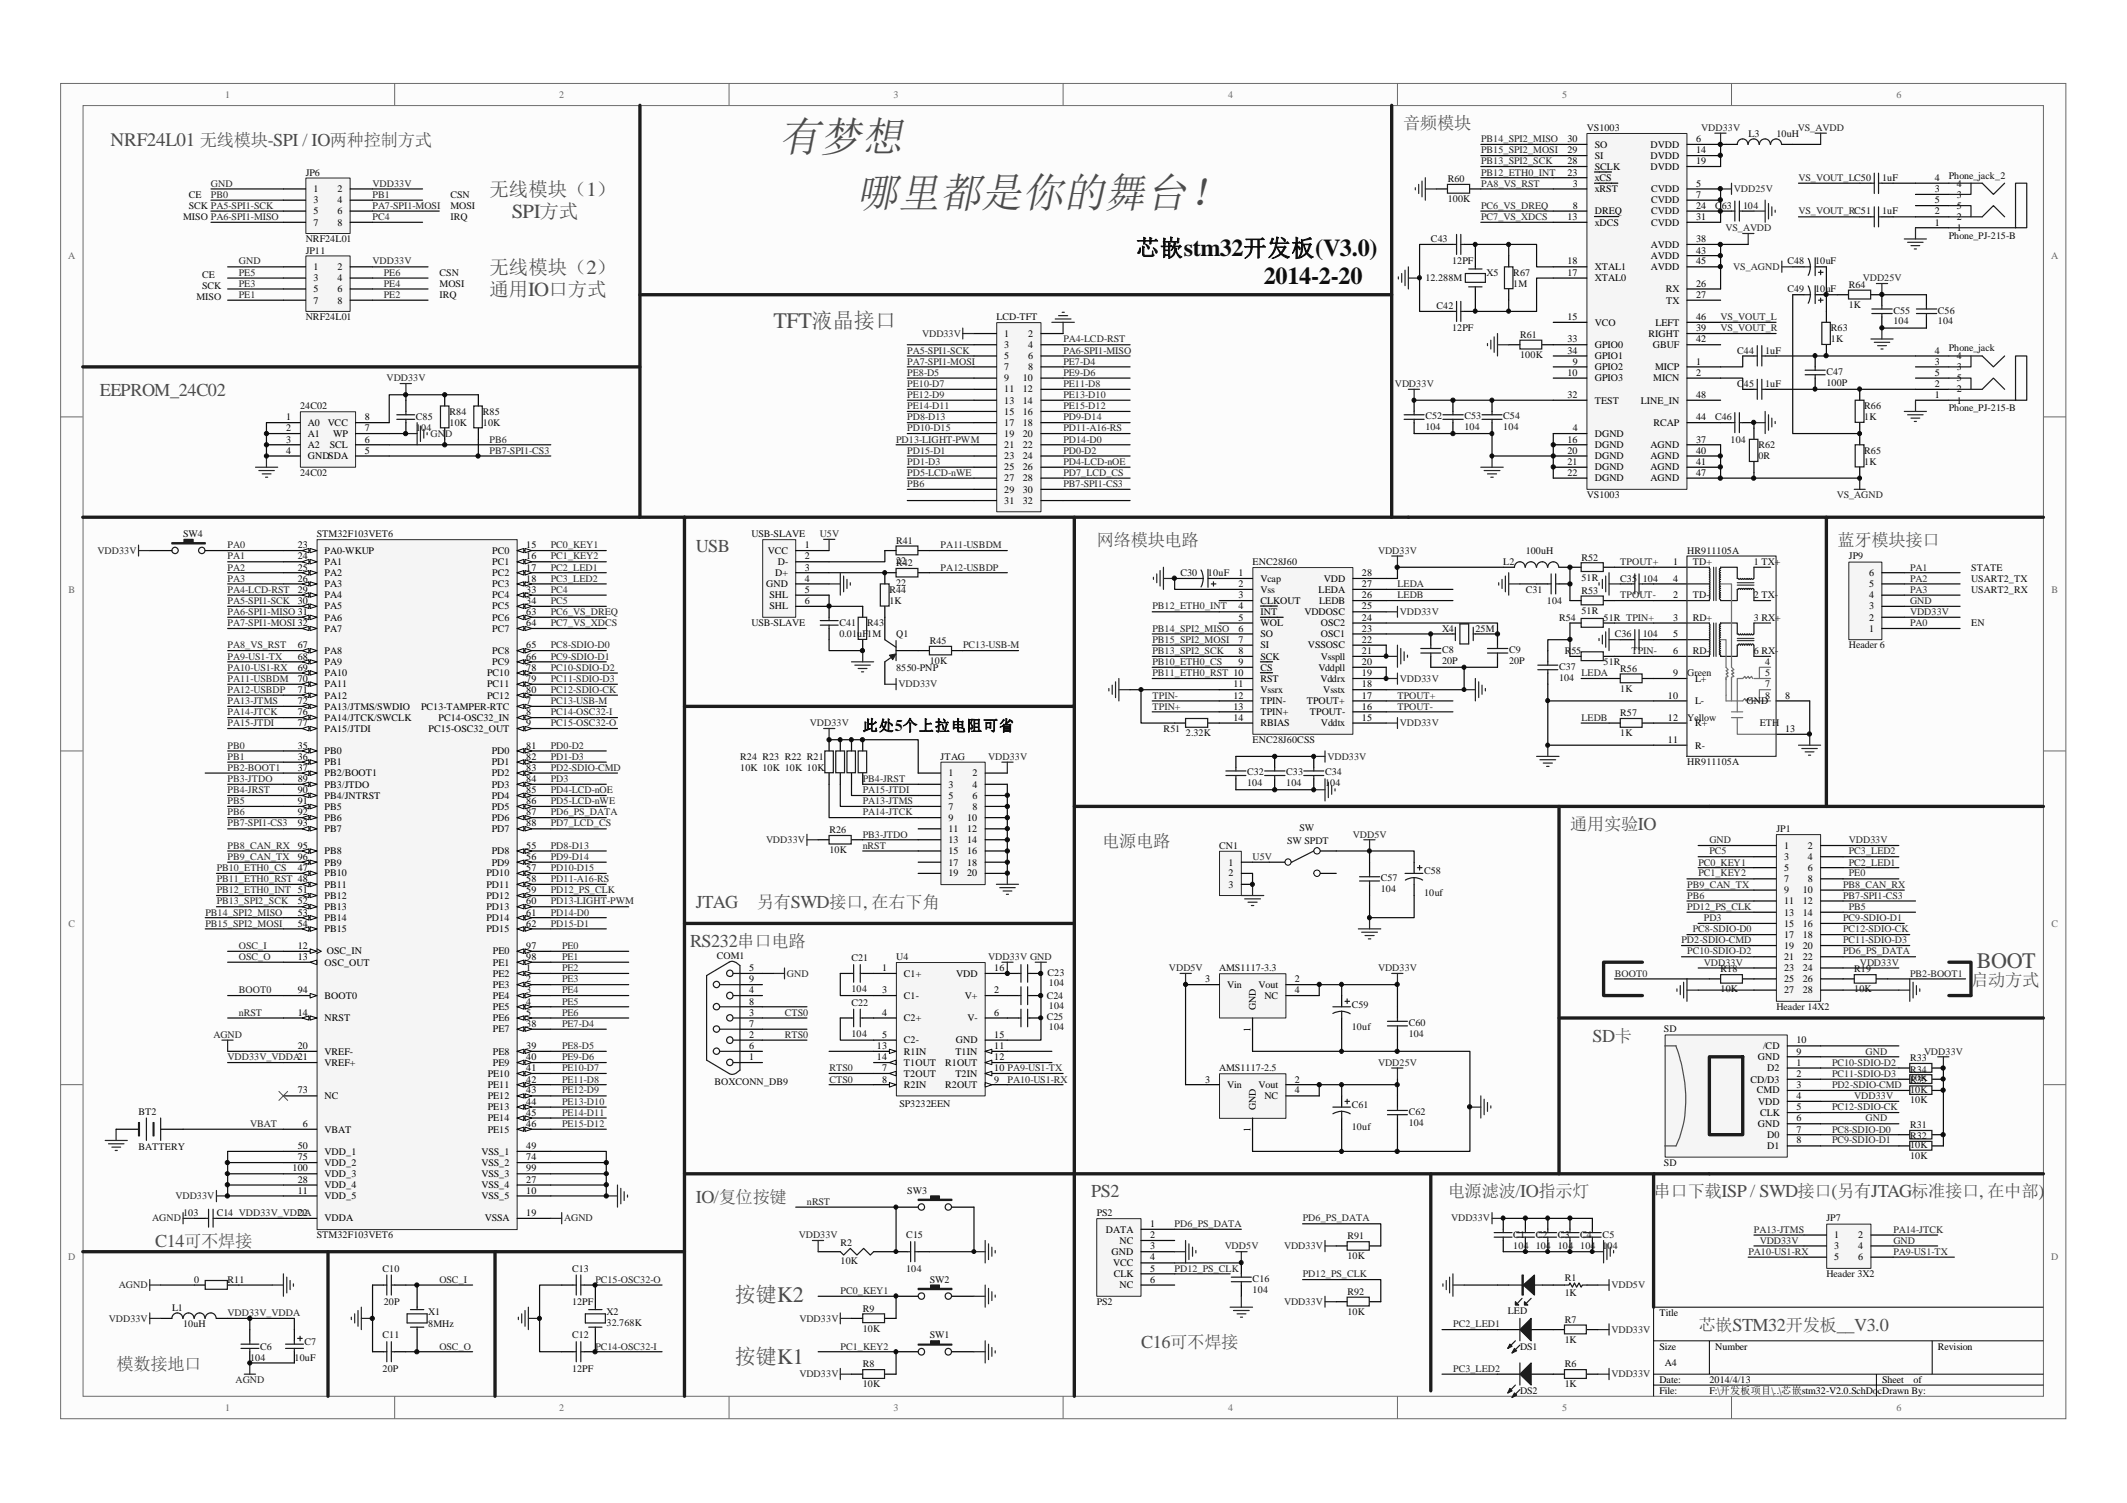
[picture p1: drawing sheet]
<svg xmlns="http://www.w3.org/2000/svg" width="297mm" height="210mm" viewBox="0 0 297 210" stroke-linecap="round" stroke-linejoin="round" font-family="sans-serif">
<defs><g id="words">
<g font-size="5.9" fill="#4c4c4c">
<text x="108.8" y="21.1">有梦想</text>
<text x="119.7" y="28.9">哪里都是你的舞台！</text>
</g>
<text font-size="3.4" fill="#0e0e0e" x="176.5" y="39.7">2014-2-20</text>
<text font-size="3.3" fill="#0e0e0e" x="158.6" y="35.8">芯嵌stm32开发板(V3.0)</text>
<g font-size="3.1" fill="#4c4c4c">
<text x="108" y="45.9">TFT液晶接口</text>
<text x="276.1" y="135.2">BOOT</text>
</g>
<g font-size="3" fill="#4c4c4c">
<text x="102.6" y="181.9">按键K2</text>
<text x="102.6" y="190.4">按键K1</text>
</g>
<text font-size="2.8" fill="#4c4c4c" x="71.5" y="30.4">SPI方式</text>
<g font-size="2.7" fill="#4c4c4c">
<text x="15.5" y="20.3">NRF24L01 无线模块-SPI / IO两种控制方式</text>
<text x="68.4" y="27.3">无线模块（1）</text>
<text x="68.4" y="38.2">无线模块（2）</text>
<text x="68.4" y="41.3">通用IO口方式</text>
</g>
<g font-size="2.5" fill="#4c4c4c">
<text x="13.9" y="55.3">EEPROM_24C02</text>
<text x="97.2" y="77.1">USB</text>
<text x="97.2" y="126.8">JTAG</text>
<text x="96.4" y="132.3">RS232串口电路</text>
<text x="222.4" y="145.5">SD卡</text>
<text x="152.4" y="167.2">PS2</text>
<text x="97.2" y="168">IO/复位按键</text>
<text x="21.7" y="174.2">C14可不焊接</text>
<text x="159.4" y="188.2">C16可不焊接</text>
</g>
<g font-size="2.4" fill="#4c4c4c">
<text x="196" y="18">音频模块</text>
<text x="153.2" y="76.3">网络模块电路</text>
<text x="256.6" y="76.3">蓝牙模块接口</text>
<text x="153.9" y="118.3">电源电路</text>
<text x="219.3" y="116">通用实验IO</text>
<text x="105.7" y="126.8">另有SWD接口, 在右下角</text>
<text x="275.3" y="137.7">启动方式</text>
<text x="202.2" y="167.2">电源滤波/IO指示灯</text>
<text x="231" y="167.2">串口下载ISP / SWD接口(另有JTAG标准接口, 在中部)</text>
<text x="237.2" y="185.9">芯嵌STM32开发板__V3.0</text>
<text x="16.3" y="191.3">模数接地口</text>
</g>
<text font-size="2.2" fill="#0e0e0e" x="120.5" y="102.1">此处5个上拉电阻可省</text>
<g font-size="1.4" fill="#696969">
<text x="31.5" y="13.6">1</text>
<text x="78.1" y="13.6">2</text>
<text x="124.8" y="13.6">3</text>
<text x="171.5" y="13.6">4</text>
<text x="218.1" y="13.6">5</text>
<text x="264.8" y="13.6">6</text>
<text x="9.5" y="36.2">A</text>
<text x="286.5" y="36.2">A</text>
<text x="9.6" y="82.8">B</text>
<text x="286.5" y="82.8">B</text>
<text x="9.6" y="129.4">C</text>
<text x="286.5" y="129.4">C</text>
<text x="9.5" y="176">D</text>
<text x="286.5" y="176">D</text>
<text x="31.5" y="197">1</text>
<text x="78.1" y="197">2</text>
<text x="124.8" y="197">3</text>
<text x="171.5" y="197">4</text>
<text x="218.1" y="197">5</text>
<text x="264.8" y="197">6</text>
</g>
<g font-size="1.4" fill="#262626">
<text x="206.8" y="19.8">PB14_SPI2_MISO</text>
<text x="206.8" y="21.4">PB15_SPI2_MOSI</text>
<text x="206.8" y="23">PB13_SPI2_SCK</text>
<text x="237.6" y="18.3">VDD33V</text>
<text x="251.1" y="18.3">VS_AVDD</text>
<text x="29.5" y="26">GND</text>
<text x="29.5" y="27.6">PB0</text>
<text x="52" y="26">VDD33V</text>
<text x="52" y="27.6">PB1</text>
<text x="52" y="29.2">PA7-SPI1-MOSI</text>
<text x="206.8" y="24.5">PB12_ETH0_INT</text>
<text x="206.8" y="26">PA8_VS_RST</text>
<text x="206.8" y="29.2">PC6_VS_DREQ</text>
<text x="242.1" y="26.9">VDD25V</text>
<text x="251.2" y="25.3">VS_VOUT_LC50</text>
<text x="251.2" y="29.9">VS_VOUT_RC51</text>
<text x="52" y="30.7">PC4</text>
<text x="206.8" y="30.7">PC7_VS_XDCS</text>
<text x="241" y="32.3">VS_AVDD</text>
<text x="33.4" y="41.6">PE1</text>
<text x="33.4" y="40.1">PE3</text>
<text x="33.4" y="38.5">PE5</text>
<text x="33.4" y="36.9">GND</text>
<text x="52" y="36.9">VDD33V</text>
<text x="53.6" y="41.6">PE2</text>
<text x="53.6" y="40.1">PE4</text>
<text x="53.6" y="38.5">PE6</text>
<text x="242.1" y="37.7">VS_AGND</text>
<text x="260.1" y="39.3">VDD25V</text>
<text x="128.8" y="47">VDD33V</text>
<text x="148.5" y="47.8">PA4-LCD-RST</text>
<text x="240.3" y="44.7">VS_VOUT_L</text>
<text x="240.3" y="46.2">VS_VOUT_R</text>
<text x="54" y="53.3">VDD33V</text>
<text x="126.7" y="52.5">PE8-D5</text>
<text x="126.7" y="49.4">PA5-SPI1-SCK</text>
<text x="126.7" y="50.9">PA7-SPI1-MOSI</text>
<text x="148.5" y="50.9">PE7-D4</text>
<text x="148.5" y="52.5">PE9-D6</text>
<text x="148.5" y="49.4">PA6-SPI1-MISO</text>
<text x="126.7" y="54">PE10-D7</text>
<text x="126.7" y="55.6">PE12-D9</text>
<text x="126.7" y="57.1">PE14-D11</text>
<text x="126.7" y="58.7">PD8-D13</text>
<text x="148.5" y="54">PE11-D8</text>
<text x="148.5" y="55.6">PE13-D10</text>
<text x="148.5" y="57.1">PE15-D12</text>
<text x="148.5" y="58.7">PD9-D14</text>
<text x="194.8" y="54">VDD33V</text>
<text x="60.1" y="61">GND</text>
<text x="68.4" y="61.8">PB6</text>
<text x="68.4" y="63.3">PB7-SPI1-CS3</text>
<text x="125.1" y="61.8">PD13-LIGHT-PWM</text>
<text x="126.7" y="63.3">PD15-D1</text>
<text x="126.7" y="64.9">PD1-D3</text>
<text x="126.7" y="60.3">PD10-D15</text>
<text x="148.5" y="64.9">PD4-LCD-nOE</text>
<text x="148.5" y="61.8">PD14-D0</text>
<text x="148.5" y="63.3">PD0-D2</text>
<text x="148.5" y="60.3">PD11-A16-RS</text>
<text x="126.7" y="66.5">PD5-LCD-nWE</text>
<text x="126.7" y="68">PB6</text>
<text x="148.5" y="66.5">PD7_LCD_CS</text>
<text x="148.5" y="68">PB7-SPI1-CS3</text>
<text x="256.5" y="69.6">VS_AGND</text>
<text x="13.6" y="77.4">VDD33V</text>
<text x="31.8" y="76.6">PA0</text>
<text x="76.9" y="76.6">PC0_KEY1</text>
<text x="114.5" y="75">U5V</text>
<text x="131.4" y="76.6">PA11-USBDM</text>
<text x="192.4" y="77.4">VDD33V</text>
<text x="31.8" y="78.1">PA1</text>
<text x="31.8" y="79.7">PA2</text>
<text x="31.8" y="81.3">PA3</text>
<text x="31.8" y="82.8">PA4-LCD-RST</text>
<text x="76.9" y="78.1">PC1_KEY2</text>
<text x="76.9" y="79.7">PC2_LED1</text>
<text x="76.9" y="81.3">PC3_LED2</text>
<text x="76.9" y="82.8">PC4</text>
<text x="131.4" y="79.7">PA12-USBDP</text>
<text x="195.2" y="82">LEDA</text>
<text x="195.2" y="83.6">LEDB</text>
<text x="226.3" y="78.9">TPOUT+</text>
<text x="226.3" y="83.6">TPOUT-</text>
<text x="266.7" y="82.8">PA3</text>
<text x="266.7" y="81.3">PA2</text>
<text x="266.7" y="79.7">PA1</text>
<text x="31.8" y="84.3">PA5-SPI1-SCK</text>
<text x="31.8" y="85.9">PA6-SPI1-MISO 31</text>
<text x="31.8" y="87.4">PA7-SPI1-MOSI 32</text>
<text x="76.9" y="84.3">PC5</text>
<text x="76.9" y="85.9">PC6_VS_DREQ</text>
<text x="76.9" y="87.4">PC7_VS_XDCS</text>
<text x="161" y="85.1">PB12_ETH0_INT</text>
<text x="161" y="88.2">PB14_SPI2_MISO</text>
<text x="161" y="89.8">PB15_SPI2_MOSI</text>
<text x="195.5" y="85.9">VDD33V</text>
<text x="266.7" y="87.4">PA0</text>
<text x="266.7" y="85.9">VDD33V</text>
<text x="266.7" y="84.3">GND</text>
<text x="31.8" y="90.6">PA8_VS_RST</text>
<text x="31.8" y="92.1">PA9-US1-TX</text>
<text x="31.8" y="93.7">PA10-US1-RX</text>
<text x="31.8" y="95.2">PA11-USBDM</text>
<text x="76.9" y="90.6">PC8-SDIO-D0</text>
<text x="76.9" y="92.1">PC9-SDIO-D1</text>
<text x="76.9" y="93.7">PC10-SDIO-D2</text>
<text x="76.9" y="95.2">PC11-SDIO-D3</text>
<text x="125.5" y="96">VDD33V</text>
<text x="134.5" y="90.6">PC13-USB-M</text>
<text x="161" y="91.3">PB13_SPI2_SCK</text>
<text x="161" y="92.9">PB10_ETH0_CS</text>
<text x="161" y="94.5">PB11_ETH0_RST 10</text>
<text x="195.5" y="95.2">VDD33V</text>
<text x="220.9" y="94.5">LEDA</text>
<text x="227.8" y="91.3">TPIN-</text>
<text x="31.8" y="99.9">PA14-JTCK</text>
<text x="31.8" y="101.4">PA15-JTDI</text>
<text x="31.8" y="96.8">PA12-USBDP</text>
<text x="31.8" y="98.3">PA13-JTMS</text>
<text x="76.9" y="98.3">PC13-USB-M</text>
<text x="76.9" y="99.9">PC14-OSC32-I</text>
<text x="76.9" y="101.4">PC15-OSC32-O</text>
<text x="76.9" y="96.8">PC12-SDIO-CK</text>
<text x="113.1" y="101.4">VDD33V</text>
<text x="161" y="97.6">TPIN-</text>
<text x="161" y="99.1">TPIN+</text>
<text x="195.2" y="99.1">TPOUT-</text>
<text x="195.2" y="97.6">TPOUT+</text>
<text x="195.5" y="101.4">VDD33V</text>
<text x="220.9" y="100.6">LEDB</text>
<text x="31.8" y="104.5">PB0</text>
<text x="31.8" y="106.1">PB1</text>
<text x="31.8" y="107.7">PB2-BOOT1</text>
<text x="76.9" y="104.5">PD0-D2</text>
<text x="76.9" y="106.1">PD1-D3</text>
<text x="76.9" y="107.7">PD2-SDIO-CMD</text>
<text x="138" y="106.1">VDD33V</text>
<text x="185.4" y="106.1">VDD33V</text>
<text x="31.8" y="112.3">PB5</text>
<text x="31.8" y="113.8">PB6</text>
<text x="31.8" y="109.2">PB3-JTDO</text>
<text x="31.8" y="110.8">PB4-JRST</text>
<text x="76.9" y="109.2">PD3</text>
<text x="76.9" y="110.8">PD4-LCD-nOE</text>
<text x="76.9" y="112.3">PD5-LCD-nWE</text>
<text x="76.9" y="113.8">PD6_PS_DATA</text>
<text x="120.5" y="109.2">PB4-JRST</text>
<text x="120.5" y="112.3">PA13-JTMS</text>
<text x="120.5" y="113.8">PA14-JTCK</text>
<text x="120.5" y="110.8">PA15-JTDI</text>
<text x="31.8" y="115.4">PB7-SPI1-CS3</text>
<text x="31.8" y="118.5">PB8_CAN_RX</text>
<text x="76.9" y="118.5">PD8-D13</text>
<text x="76.9" y="115.4">PD7_LCD_CS</text>
<text x="107" y="117.7">VDD33V</text>
<text x="120.5" y="117">PB3-JTDO</text>
<text x="120.5" y="118.5">nRST</text>
<text x="188.9" y="117">VDD5V</text>
<text x="238.7" y="117.7">GND</text>
<text x="238.7" y="119.3">PC5</text>
<text x="258.2" y="119.3">PC3_LED2</text>
<text x="258.2" y="117.7">VDD33V</text>
<text x="30.3" y="123.2">PB11_ETH0_RST 48</text>
<text x="30.3" y="121.6">PB10_ETH0_CS</text>
<text x="30.3" y="124.7">PB12_ETH0_INT 51</text>
<text x="31.8" y="120.1">PB9_CAN_TX</text>
<text x="76.9" y="120.1">PD9-D14</text>
<text x="76.9" y="121.6">PD10-D15</text>
<text x="76.9" y="123.2">PD11-A16-RS</text>
<text x="76.9" y="124.7">PD12_PS_CLK</text>
<text x="174.9" y="120.1">U5V</text>
<text x="235.6" y="125.5">PB6</text>
<text x="235.6" y="124">PB9_CAN_TX</text>
<text x="237.2" y="120.9">PC0_KEY1</text>
<text x="237.2" y="122.4">PC1_KEY2</text>
<text x="257.4" y="125.5">PB7-SPI1-CS3</text>
<text x="257.4" y="124">PB8_CAN_RX</text>
<text x="258.2" y="122.4">PE0</text>
<text x="258.2" y="120.9">PC2_LED1</text>
<text x="28.7" y="127.9">PB14_SPI2_MISO</text>
<text x="28.7" y="129.4">PB15_SPI2_MOSI</text>
<text x="30.3" y="126.3">PB13_SPI2_SCK</text>
<text x="76.9" y="126.3">PD13-LIGHT-PWM</text>
<text x="76.9" y="127.9">PD14-D0</text>
<text x="76.9" y="129.4">PD15-D1</text>
<text x="234.8" y="131.8">PD2-SDIO-CMD</text>
<text x="235.6" y="127.1">PD12_PS_CLK</text>
<text x="236.4" y="130.2">PC8-SDIO-D0</text>
<text x="238" y="128.6">PD3</text>
<text x="257.4" y="128.6">PC9-SDIO-D1</text>
<text x="257.4" y="131.8">PC11-SDIO-D3</text>
<text x="257.4" y="130.2">PC12-SDIO-CK</text>
<text x="258.2" y="127.1">PB5</text>
<text x="33.4" y="132.5">OSC_I</text>
<text x="33.4" y="134.1">OSC_O</text>
<text x="78.5" y="135.6">PE2</text>
<text x="78.5" y="137.2">PE3</text>
<text x="78.5" y="132.5">PE0</text>
<text x="78.5" y="134.1">PE1</text>
<text x="109.9" y="136.4">GND</text>
<text x="138" y="134.1">VDD33V GND</text>
<text x="163.2" y="135.6">VDD5V</text>
<text x="192.4" y="135.6">VDD33V</text>
<text x="225.5" y="136.4">BOOT0</text>
<text x="235.6" y="133.3">PC10-SDIO-D2</text>
<text x="238" y="134.8">VDD33V</text>
<text x="257.4" y="133.3">PD6_PS_DATA</text>
<text x="259.7" y="134.8">VDD33V</text>
<text x="266.7" y="136.4">PB2-BOOT1</text>
<text x="33.4" y="141.8">nRST</text>
<text x="33.4" y="138.7">BOOT0</text>
<text x="78.5" y="138.7">PE4</text>
<text x="78.5" y="140.3">PE5</text>
<text x="78.5" y="141.8">PE6</text>
<text x="78.5" y="143.4">PE7-D4</text>
<text x="109.6" y="141.8">CTS0</text>
<text x="29.8" y="145">AGND</text>
<text x="31.8" y="148.1">VDD33V_VDDA21</text>
<text x="78.5" y="146.5">PE8-D5</text>
<text x="78.5" y="148.1">PE9-D6</text>
<text x="78.5" y="149.6">PE10-D7</text>
<text x="109.6" y="145">RTS0</text>
<text x="115.8" y="149.6">RTS0</text>
<text x="192.4" y="148.9">VDD25V</text>
<text x="255.9" y="148.9">PC10-SDIO-D2</text>
<text x="260.5" y="147.3">GND</text>
<text x="268.7" y="147.3">VDD33V</text>
<text x="78.5" y="151.2">PE11-D8</text>
<text x="78.5" y="152.7">PE12-D9</text>
<text x="78.5" y="154.3">PE13-D10</text>
<text x="78.5" y="155.8">PE14-D11</text>
<text x="115.8" y="151.2">CTS0</text>
<text x="140.7" y="151.2">PA10-US1-RX</text>
<text x="255.9" y="150.4">PC11-SDIO-D3</text>
<text x="255.9" y="151.9">PD2-SDIO-CMD</text>
<text x="255.9" y="155">PC12-SDIO-CK</text>
<text x="259" y="153.5">VDD33V</text>
<text x="34.9" y="157.4">VBAT</text>
<text x="78.5" y="157.4">PE15-D12</text>
<text x="255.9" y="158.2">PC8-SDIO-D0</text>
<text x="255.9" y="159.7">PC9-SDIO-D1</text>
<text x="260.5" y="156.6">GND</text>
<text x="24.5" y="167.5">VDD33V</text>
<text x="21.3" y="170.6">AGND</text>
<text x="78.8" y="170.6">AGND</text>
<text x="111.5" y="172.9">VDD33V</text>
<text x="112.7" y="168.2">nRST</text>
<text x="164" y="171.4">PD6_PS_DATA</text>
<text x="181.9" y="170.6">PD6_PS_DATA</text>
<text x="202.6" y="170.6">VDD33V</text>
<text x="244.9" y="172.1">PA13-JTMS</text>
<text x="245.7" y="173.7">VDD33V</text>
<text x="264.4" y="173.7">GND</text>
<text x="264.4" y="172.1">PA14-JTCK</text>
<text x="16.6" y="179.9">AGND</text>
<text x="61.4" y="179.1">OSC_I</text>
<text x="83.1" y="179.1">PC15-OSC32-O</text>
<text x="164" y="177.6">PD12_PS_CLK</text>
<text x="171" y="174.5">VDD5V</text>
<text x="179.3" y="174.5">VDD33V</text>
<text x="181.9" y="178.4">PD12_PS_CLK</text>
<text x="225" y="179.9">VDD5V</text>
<text x="244.2" y="175.3">PA10-US1-RX</text>
<text x="264.4" y="175.3">PA9-US1-TX</text>
<text x="15.2" y="184.6">VDD33V</text>
<text x="31.8" y="183.8">VDD33V_VDDA</text>
<text x="111.6" y="184.6">VDD33V</text>
<text x="117.4" y="180.7">PC0_KEY1</text>
<text x="179.3" y="182.3">VDD33V</text>
<text x="202.9" y="185.3">PC2_LED1</text>
<text x="61.4" y="188.5">OSC_O</text>
<text x="83.1" y="188.5">PC14-OSC32-I</text>
<text x="117.4" y="188.5">PC1_KEY2</text>
<text x="202.9" y="191.6">PC3_LED2</text>
<text x="225" y="186.2">VDD33V</text>
<text x="32.9" y="193.1">AGND</text>
<text x="111.6" y="192.3">VDD33V</text>
<text x="225" y="192.3">VDD33V</text>
</g>
<g font-size="1.4">
<text x="218.9" y="19.8">30</text>
<text x="218.9" y="21.4">29</text>
<text x="218.9" y="23">28</text>
<text x="222.7" y="20.6">SO</text>
<text x="222.7" y="22.2">SI</text>
<text x="222.7" y="23.7">SCLK</text>
<text x="230.5" y="20.6">DVDD</text>
<text x="230.5" y="22.2">DVDD</text>
<text x="230.5" y="23.7">DVDD</text>
<text x="236.9" y="19.8">6</text>
<text x="236.9" y="21.4">14</text>
<text x="236.9" y="23">19</text>
<text x="43.8" y="26.9">1</text>
<text x="43.8" y="28.4">3</text>
<text x="43.8" y="29.9">5</text>
<text x="47.1" y="26.9">2</text>
<text x="47.1" y="28.4">4</text>
<text x="47.1" y="29.9">6</text>
<text x="218.9" y="24.5">23</text>
<text x="219.7" y="26">3</text>
<text x="219.7" y="29.2">8</text>
<text x="222.7" y="25.3">xCS</text>
<text x="222.7" y="26.9">xRST</text>
<text x="222.7" y="29.9">DREQ</text>
<text x="230.6" y="26.9">CVDD</text>
<text x="230.6" y="28.4">CVDD</text>
<text x="230.6" y="29.9">CVDD</text>
<text x="236.9" y="26">5</text>
<text x="236.9" y="27.6">7</text>
<text x="236.9" y="29.2">24</text>
<text x="270.2" y="25.3">4</text>
<text x="270.2" y="29.9">2</text>
<text x="270.2" y="26.9">3</text>
<text x="270.2" y="28.4">5</text>
<text x="273.3" y="26">4</text>
<text x="273.3" y="27.6">3</text>
<text x="273.3" y="29.2">5</text>
<text x="43.8" y="31.5">7</text>
<text x="47.1" y="31.5">8</text>
<text x="218.9" y="30.7">13</text>
<text x="222.7" y="31.5">xDCS</text>
<text x="230.5" y="34.6">AVDD</text>
<text x="230.6" y="31.5">CVDD</text>
<text x="236.9" y="33.8">38</text>
<text x="236.9" y="35.4">43</text>
<text x="236.9" y="30.7">31</text>
<text x="270.2" y="31.5">1</text>
<text x="273.3" y="32.3">1</text>
<text x="273.3" y="30.7">2</text>
<text x="43.8" y="37.7">1</text>
<text x="43.8" y="39.3">3</text>
<text x="43.8" y="40.8">5</text>
<text x="47.1" y="37.7">2</text>
<text x="47.1" y="39.3">4</text>
<text x="47.1" y="40.8">6</text>
<text x="218.9" y="36.9">18</text>
<text x="218.9" y="38.5">17</text>
<text x="222.7" y="37.7">XTAL1</text>
<text x="222.7" y="39.3">XTAL0</text>
<text x="230.5" y="36.2">AVDD</text>
<text x="230.5" y="37.7">AVDD</text>
<text x="232.6" y="40.8">RX</text>
<text x="236.9" y="41.6">27</text>
<text x="236.9" y="40.1">26</text>
<text x="236.9" y="36.9">45</text>
<text x="43.8" y="42.4">7</text>
<text x="47.1" y="42.4">8</text>
<text x="140.3" y="47">1</text>
<text x="143.6" y="47">2</text>
<text x="218.9" y="44.7">15</text>
<text x="218.9" y="47.8">33</text>
<text x="222.7" y="45.5">VCO</text>
<text x="230.2" y="47">RIGHT</text>
<text x="231.2" y="45.5">LEFT</text>
<text x="232.7" y="42.4">TX</text>
<text x="236.9" y="47.8">42</text>
<text x="236.9" y="46.2">39</text>
<text x="236.9" y="44.7">46</text>
<text x="140.3" y="48.6">3</text>
<text x="140.3" y="50.1">5</text>
<text x="140.3" y="51.7">7</text>
<text x="140.3" y="53.3">9</text>
<text x="142.8" y="53.3">10</text>
<text x="143.6" y="48.6">4</text>
<text x="143.6" y="50.1">6</text>
<text x="143.6" y="51.7">8</text>
<text x="218.9" y="49.4">34</text>
<text x="218.9" y="52.5">10</text>
<text x="219.7" y="50.9">9</text>
<text x="222.7" y="48.6">GPIO0</text>
<text x="222.7" y="50.1">GPIO1</text>
<text x="222.7" y="51.7">GPIO2</text>
<text x="222.7" y="53.3">GPIO3</text>
<text x="230.8" y="48.6">GBUF</text>
<text x="230.9" y="53.3">MICN</text>
<text x="231.1" y="51.7">MICP</text>
<text x="236.9" y="52.5">2</text>
<text x="236.9" y="50.9">1</text>
<text x="270.2" y="49.4">4</text>
<text x="270.2" y="50.9">3</text>
<text x="270.2" y="52.5">5</text>
<text x="273.3" y="50.1">4</text>
<text x="273.3" y="51.7">3</text>
<text x="273.3" y="53.3">5</text>
<text x="40" y="58.7">1</text>
<text x="43" y="59.5">A0</text>
<text x="45.8" y="59.5">VCC</text>
<text x="50.9" y="58.7">8</text>
<text x="140.3" y="54.8">11</text>
<text x="140.3" y="56.4">13</text>
<text x="140.3" y="57.9">15</text>
<text x="140.3" y="59.5">17</text>
<text x="142.8" y="54.8">12</text>
<text x="142.8" y="56.4">14</text>
<text x="142.8" y="57.9">16</text>
<text x="142.8" y="59.5">18</text>
<text x="218.9" y="55.6">32</text>
<text x="222.7" y="56.4">TEST</text>
<text x="229.2" y="56.4">LINE_IN</text>
<text x="230.9" y="59.5">RCAP</text>
<text x="236.9" y="58.7">44</text>
<text x="236.9" y="55.6">48</text>
<text x="270.2" y="55.6">1</text>
<text x="270.2" y="54">2</text>
<text x="273.3" y="56.4">1</text>
<text x="273.3" y="54.8">2</text>
<text x="40" y="60.3">2</text>
<text x="40" y="61.8">3</text>
<text x="40" y="63.3">4</text>
<text x="43" y="61">A1</text>
<text x="43" y="62.6">A2</text>
<text x="43" y="64.1">GNDSDA</text>
<text x="46.1" y="62.6">SCL</text>
<text x="46.5" y="61">WP</text>
<text x="50.9" y="63.3">5</text>
<text x="50.9" y="61.8">6</text>
<text x="50.9" y="60.3">7</text>
<text x="140.3" y="61">19</text>
<text x="140.3" y="62.6">21</text>
<text x="140.3" y="64.1">23</text>
<text x="140.3" y="65.7">25</text>
<text x="142.8" y="61">20</text>
<text x="142.8" y="62.6">22</text>
<text x="142.8" y="64.1">24</text>
<text x="142.8" y="65.7">26</text>
<text x="218.9" y="61.8">16</text>
<text x="218.9" y="63.3">20</text>
<text x="218.9" y="64.9">21</text>
<text x="219.7" y="60.3">4</text>
<text x="222.7" y="61">DGND</text>
<text x="222.7" y="62.6">DGND</text>
<text x="222.7" y="64.1">DGND</text>
<text x="222.7" y="65.7">DGND</text>
<text x="230.5" y="64.1">AGND</text>
<text x="230.5" y="65.7">AGND</text>
<text x="230.5" y="62.6">AGND</text>
<text x="236.9" y="63.3">40</text>
<text x="236.9" y="64.9">41</text>
<text x="236.9" y="61.8">37</text>
<text x="140.3" y="67.2">27</text>
<text x="140.3" y="68.8">29</text>
<text x="140.3" y="70.4">31</text>
<text x="142.8" y="67.2">28</text>
<text x="142.8" y="68.8">30</text>
<text x="142.8" y="70.4">32</text>
<text x="218.9" y="66.5">22</text>
<text x="222.7" y="67.2">DGND</text>
<text x="230.5" y="67.2">AGND</text>
<text x="236.9" y="66.5">47</text>
<text x="41.6" y="76.6">23</text>
<text x="45.3" y="77.4">PA0-WKUP</text>
<text x="68.7" y="77.4">PC0</text>
<text x="73.5" y="76.6">15</text>
<text x="107.2" y="77.4">VCC</text>
<text x="112.4" y="76.6">1</text>
<text x="41.6" y="78.1">24</text>
<text x="41.6" y="79.7">25</text>
<text x="41.6" y="81.3">26</text>
<text x="41.6" y="82.8">29</text>
<text x="45.3" y="78.9">PA1</text>
<text x="45.3" y="80.4">PA2</text>
<text x="45.3" y="82">PA3</text>
<text x="45.3" y="83.6">PA4</text>
<text x="68.7" y="78.9">PC1</text>
<text x="68.7" y="80.4">PC2</text>
<text x="68.7" y="82">PC3</text>
<text x="68.7" y="83.6">PC4</text>
<text x="73.5" y="78.1">16</text>
<text x="73.5" y="79.7">17</text>
<text x="73.5" y="81.3">18</text>
<text x="73.5" y="82.8">33</text>
<text x="107" y="82">GND</text>
<text x="107.4" y="83.6">SHL</text>
<text x="108.2" y="80.4">D+</text>
<text x="108.6" y="78.9">D-</text>
<text x="112.4" y="81.3">4</text>
<text x="112.4" y="78.1">2</text>
<text x="112.4" y="79.7">3</text>
<text x="112.4" y="82.8">5</text>
<text x="173" y="80.4">1</text>
<text x="173" y="82">2</text>
<text x="173" y="83.6">3</text>
<text x="176" y="81.3">Vcap</text>
<text x="176" y="82.8">Vss</text>
<text x="184.1" y="82.8">LEDA</text>
<text x="184.9" y="81.3">VDD</text>
<text x="190.2" y="83.6">26</text>
<text x="190.2" y="82">27</text>
<text x="190.2" y="80.4">28</text>
<text x="233.6" y="78.9">1</text>
<text x="233.6" y="81.3">4</text>
<text x="233.6" y="83.6">2</text>
<text x="261" y="83.6">4</text>
<text x="261" y="82">5</text>
<text x="261" y="80.4">6</text>
<text x="41.6" y="84.3">30</text>
<text x="45.3" y="85.1">PA5</text>
<text x="45.3" y="86.7">PA6</text>
<text x="45.3" y="88.2">PA7</text>
<text x="68.7" y="85.1">PC5</text>
<text x="68.7" y="86.7">PC6</text>
<text x="68.7" y="88.2">PC7</text>
<text x="73.5" y="84.3">34</text>
<text x="73.5" y="85.9">63</text>
<text x="73.5" y="87.4">64</text>
<text x="107.4" y="85.1">SHL</text>
<text x="112.4" y="84.3">6</text>
<text x="173" y="85.1">4</text>
<text x="173" y="86.7">5</text>
<text x="173" y="88.2">6</text>
<text x="173" y="89.8">7</text>
<text x="176" y="84.3">CLKOUT</text>
<text x="176" y="85.9">INT</text>
<text x="176" y="87.4">WOL</text>
<text x="176" y="89">SO</text>
<text x="182.2" y="85.9">VDDOSC</text>
<text x="184.2" y="84.3">LEDB</text>
<text x="184.4" y="89">OSC1</text>
<text x="184.4" y="87.4">OSC2</text>
<text x="190.2" y="89.8">22</text>
<text x="190.2" y="85.1">25</text>
<text x="190.2" y="88.2">23</text>
<text x="190.2" y="86.7">24</text>
<text x="233.6" y="86.7">3</text>
<text x="233.6" y="89">5</text>
<text x="261" y="88.2">1</text>
<text x="261" y="86.7">2</text>
<text x="261" y="85.1">3</text>
<text x="41.6" y="90.6">67</text>
<text x="41.6" y="92.1">68</text>
<text x="41.6" y="93.7">69</text>
<text x="41.6" y="95.2">70</text>
<text x="45.3" y="91.3">PA8</text>
<text x="45.3" y="92.9">PA9</text>
<text x="45.3" y="94.5">PA10</text>
<text x="45.3" y="96">PA11</text>
<text x="68" y="94.5">PC10</text>
<text x="68" y="96">PC11</text>
<text x="68.7" y="91.3">PC8</text>
<text x="68.7" y="92.9">PC9</text>
<text x="73.5" y="93.7">78</text>
<text x="73.5" y="95.2">79</text>
<text x="73.5" y="90.6">65</text>
<text x="73.5" y="92.1">66</text>
<text x="172.3" y="96">11</text>
<text x="173" y="91.3">8</text>
<text x="173" y="92.9">9</text>
<text x="176" y="90.6">SI</text>
<text x="176" y="92.1">SCK</text>
<text x="176" y="93.7">CS</text>
<text x="176" y="95.2">RST</text>
<text x="182.6" y="90.6">VSSOSC</text>
<text x="184.1" y="93.7">Vddpll</text>
<text x="184.4" y="95.2">Vddrx</text>
<text x="184.4" y="92.1">Vsspll</text>
<text x="190.2" y="96">18</text>
<text x="190.2" y="94.5">19</text>
<text x="190.2" y="92.9">20</text>
<text x="190.2" y="91.3">21</text>
<text x="233.6" y="94.5">9</text>
<text x="233.6" y="91.3">6</text>
<text x="236.7" y="95.2">L+</text>
<text x="41.6" y="96.8">71</text>
<text x="41.6" y="98.3">72</text>
<text x="41.6" y="99.9">76</text>
<text x="41.6" y="101.4">77</text>
<text x="45.3" y="97.6">PA12</text>
<text x="45.3" y="99.1">PA13/JTMS/SWDIO</text>
<text x="45.3" y="100.6">PA14/JTCK/SWCLK</text>
<text x="58.8" y="99.1">PC13-TAMPER-RTC</text>
<text x="61.3" y="100.6">PC14-OSC32_IN</text>
<text x="68" y="97.6">PC12</text>
<text x="73.5" y="96.8">80</text>
<text x="73.5" y="98.3">7</text>
<text x="73.5" y="101.4">9</text>
<text x="73.5" y="99.9">8</text>
<text x="172.3" y="97.6">12</text>
<text x="172.3" y="99.1">13</text>
<text x="172.3" y="100.6">14</text>
<text x="176" y="96.8">Vssrx</text>
<text x="176" y="98.3">TPIN-</text>
<text x="176" y="99.9">TPIN+</text>
<text x="176" y="101.4">RBIAS</text>
<text x="182.5" y="98.3">TPOUT+</text>
<text x="182.9" y="99.9">TPOUT-</text>
<text x="184.4" y="101.4">Vddtx</text>
<text x="184.8" y="96.8">Vsstx</text>
<text x="190.2" y="100.6">15</text>
<text x="190.2" y="99.1">16</text>
<text x="190.2" y="97.6">17</text>
<text x="232.9" y="97.6">10</text>
<text x="232.9" y="100.6">12</text>
<text x="236.7" y="98.3">L-</text>
<text x="236.7" y="101.4">R+</text>
<text x="243.9" y="98.3">GND</text>
<text x="249.3" y="97.6">8</text>
<text x="41.6" y="104.5">35</text>
<text x="41.6" y="106.1">36</text>
<text x="41.6" y="107.7">37</text>
<text x="45.3" y="102.2">PA15/JTDI</text>
<text x="45.3" y="105.3">PB0</text>
<text x="45.3" y="106.9">PB1</text>
<text x="59.9" y="102.2">PC15-OSC32_OUT</text>
<text x="68.7" y="105.3">PD0</text>
<text x="68.7" y="106.9">PD1</text>
<text x="73.5" y="104.5">81</text>
<text x="73.5" y="106.1">82</text>
<text x="73.5" y="107.7">83</text>
<text x="232.9" y="103.8">11</text>
<text x="236.7" y="104.5">R-</text>
<text x="249.3" y="102.2">13</text>
<text x="41.6" y="109.2">89</text>
<text x="41.6" y="110.8">90</text>
<text x="41.6" y="112.3">91</text>
<text x="41.6" y="113.8">92</text>
<text x="45.3" y="108.4">PB2/BOOT1</text>
<text x="45.3" y="110">PB3/JTDO</text>
<text x="45.3" y="111.5">PB4/JNTRST</text>
<text x="45.3" y="113.1">PB5</text>
<text x="68.7" y="108.4">PD2</text>
<text x="68.7" y="110">PD3</text>
<text x="68.7" y="111.5">PD4</text>
<text x="68.7" y="113.1">PD5</text>
<text x="73.5" y="109.2">84</text>
<text x="73.5" y="110.8">85</text>
<text x="73.5" y="112.3">86</text>
<text x="73.5" y="113.8">87</text>
<text x="132.5" y="108.4">1</text>
<text x="132.5" y="110">3</text>
<text x="132.5" y="111.5">5</text>
<text x="132.5" y="113.1">7</text>
<text x="135.8" y="108.4">2</text>
<text x="135.8" y="110">4</text>
<text x="135.8" y="111.5">6</text>
<text x="135.8" y="113.1">8</text>
<text x="41.6" y="115.4">93</text>
<text x="41.6" y="118.5">95</text>
<text x="45.3" y="114.7">PB6</text>
<text x="45.3" y="116.2">PB7</text>
<text x="45.3" y="119.3">PB8</text>
<text x="68.7" y="114.7">PD6</text>
<text x="68.7" y="116.2">PD7</text>
<text x="68.7" y="119.3">PD8</text>
<text x="73.5" y="115.4">88</text>
<text x="73.5" y="118.5">55</text>
<text x="132.5" y="114.7">9</text>
<text x="132.5" y="116.2">11</text>
<text x="132.5" y="117.7">13</text>
<text x="132.5" y="119.3">15</text>
<text x="135.1" y="114.7">10</text>
<text x="135.1" y="116.2">12</text>
<text x="135.1" y="117.7">14</text>
<text x="135.1" y="119.3">16</text>
<text x="249.2" y="118.5">1</text>
<text x="252.5" y="118.5">2</text>
<text x="41.6" y="120.1">96</text>
<text x="41.6" y="121.6">47</text>
<text x="45.3" y="120.9">PB9</text>
<text x="45.3" y="122.4">PB10</text>
<text x="45.3" y="124">PB11</text>
<text x="45.3" y="125.5">PB12</text>
<text x="67.9" y="122.4">PD10</text>
<text x="67.9" y="124">PD11</text>
<text x="67.9" y="125.5">PD12</text>
<text x="68.7" y="120.9">PD9</text>
<text x="73.5" y="120.1">56</text>
<text x="73.5" y="121.6">57</text>
<text x="73.5" y="123.2">58</text>
<text x="73.5" y="124.7">59</text>
<text x="132.5" y="120.9">17</text>
<text x="132.5" y="122.4">19</text>
<text x="135.1" y="120.9">18</text>
<text x="135.1" y="122.4">20</text>
<text x="171.6" y="120.9">1</text>
<text x="171.6" y="122.4">2</text>
<text x="171.6" y="124">3</text>
<text x="249.2" y="120.1">3</text>
<text x="249.2" y="121.6">5</text>
<text x="249.2" y="123.2">7</text>
<text x="249.2" y="124.7">9</text>
<text x="251.8" y="124.7">10</text>
<text x="252.5" y="120.1">4</text>
<text x="252.5" y="121.6">6</text>
<text x="252.5" y="123.2">8</text>
<text x="41.6" y="126.3">52</text>
<text x="41.6" y="127.9">53</text>
<text x="41.6" y="129.4">54</text>
<text x="45.3" y="127.1">PB13</text>
<text x="45.3" y="128.6">PB14</text>
<text x="45.3" y="130.2">PB15</text>
<text x="67.9" y="127.1">PD13</text>
<text x="67.9" y="128.6">PD14</text>
<text x="67.9" y="130.2">PD15</text>
<text x="73.5" y="126.3">60</text>
<text x="73.5" y="127.9">61</text>
<text x="73.5" y="129.4">62</text>
<text x="249.2" y="126.3">11</text>
<text x="249.2" y="127.9">13</text>
<text x="249.2" y="129.4">15</text>
<text x="249.2" y="131">17</text>
<text x="251.8" y="126.3">12</text>
<text x="251.8" y="127.9">14</text>
<text x="251.8" y="129.4">16</text>
<text x="251.8" y="131">18</text>
<text x="41.6" y="132.5">12</text>
<text x="41.6" y="134.1">13</text>
<text x="45.3" y="134.8">OSC_OUT</text>
<text x="45.6" y="133.3">OSC_IN</text>
<text x="68.8" y="133.3">PE0</text>
<text x="68.8" y="134.8">PE1</text>
<text x="68.8" y="136.4">PE2</text>
<text x="68.8" y="138">PE3</text>
<text x="73.5" y="132.5">97</text>
<text x="73.5" y="134.1">98</text>
<text x="73.5" y="135.6">1</text>
<text x="73.5" y="137.2">2</text>
<text x="104.6" y="137.2">9</text>
<text x="104.6" y="135.6">5</text>
<text x="123.2" y="135.6">1</text>
<text x="126.2" y="136.4">C1+</text>
<text x="133.5" y="136.4">VDD</text>
<text x="138.9" y="135.6">16</text>
<text x="168.3" y="137.2">3</text>
<text x="171.4" y="138">Vin</text>
<text x="175.8" y="138">Vout</text>
<text x="180.8" y="137.2">2</text>
<text x="249.2" y="132.5">19</text>
<text x="249.2" y="134.1">21</text>
<text x="249.2" y="135.6">23</text>
<text x="249.2" y="137.2">25</text>
<text x="251.8" y="132.5">20</text>
<text x="251.8" y="134.1">22</text>
<text x="251.8" y="135.6">24</text>
<text x="251.8" y="137.2">26</text>
<text x="41.6" y="138.7">94</text>
<text x="41.6" y="141.8">14</text>
<text x="45.3" y="139.5">BOOT0</text>
<text x="45.3" y="142.6">NRST</text>
<text x="68.8" y="139.5">PE4</text>
<text x="68.8" y="141.1">PE5</text>
<text x="68.8" y="142.6">PE6</text>
<text x="73.5" y="138.7">3</text>
<text x="73.5" y="140.3">4</text>
<text x="73.5" y="141.8">5</text>
<text x="73.5" y="143.4">38</text>
<text x="104.6" y="143.4">7</text>
<text x="104.6" y="141.8">3</text>
<text x="104.6" y="140.3">8</text>
<text x="104.6" y="138.7">4</text>
<text x="123.2" y="138.7">3</text>
<text x="123.2" y="141.8">4</text>
<text x="126.2" y="139.5">C1-</text>
<text x="126.2" y="142.6">C2+</text>
<text x="134.7" y="139.5">V+</text>
<text x="135.1" y="142.6">V-</text>
<text x="138.9" y="138.7">2</text>
<text x="138.9" y="141.8">6</text>
<text x="175.4" y="141.1" transform="rotate(-90 175.4 141.1)">GND</text>
<text x="176.6" y="139.5">NC</text>
<text x="180.8" y="138.7">4</text>
<text x="249.2" y="138.7">27</text>
<text x="251.8" y="138.7">28</text>
<text x="41.6" y="146.5">20</text>
<text x="45.3" y="147.3">VREF-</text>
<text x="45.3" y="148.9">VREF+</text>
<text x="68.8" y="144.2">PE7</text>
<text x="68.8" y="147.3">PE8</text>
<text x="68.8" y="148.9">PE9</text>
<text x="73.5" y="146.5">39</text>
<text x="73.5" y="148.1">40</text>
<text x="73.5" y="149.6">41</text>
<text x="104.6" y="148.1">1</text>
<text x="104.6" y="146.5">6</text>
<text x="104.6" y="145">2</text>
<text x="122.5" y="148.1">14</text>
<text x="122.5" y="146.5">13</text>
<text x="123.2" y="149.6">7</text>
<text x="123.2" y="145">5</text>
<text x="126.2" y="148.9">T1OUT</text>
<text x="126.2" y="147.3">R1IN</text>
<text x="126.2" y="145.7">C2-</text>
<text x="132" y="148.9">R1OUT</text>
<text x="133.4" y="147.3">T1IN</text>
<text x="133.5" y="145.7">GND</text>
<text x="138.9" y="146.5">11</text>
<text x="138.9" y="149.6">10 PA9-US1-TX</text>
<text x="138.9" y="145">15</text>
<text x="138.9" y="148.1">12</text>
<text x="174.6" y="144.2" transform="rotate(-90 174.6 144.2)">1</text>
<text x="245.5" y="148.1">GND</text>
<text x="246.2" y="146.5">/CD</text>
<text x="246.8" y="149.6">D2</text>
<text x="250.9" y="147.3">9</text>
<text x="250.9" y="148.9">1</text>
<text x="250.9" y="145.7">10</text>
<text x="41.6" y="152.7">73</text>
<text x="45.3" y="153.5">NC</text>
<text x="68.1" y="150.4">PE10</text>
<text x="68.1" y="151.9">PE11</text>
<text x="68.1" y="153.5">PE12</text>
<text x="68.1" y="155">PE13</text>
<text x="73.5" y="151.2">42</text>
<text x="73.5" y="152.7">43</text>
<text x="73.5" y="154.3">44</text>
<text x="73.5" y="155.8">45</text>
<text x="123.2" y="151.2">8</text>
<text x="126.2" y="150.4">T2OUT</text>
<text x="126.2" y="151.9">R2IN</text>
<text x="132" y="151.9">R2OUT</text>
<text x="133.4" y="150.4">T2IN</text>
<text x="138.9" y="151.2">9</text>
<text x="168.3" y="151.2">3</text>
<text x="171.4" y="151.9">Vin</text>
<text x="175.4" y="155.1" transform="rotate(-90 175.4 155.1)">GND</text>
<text x="175.8" y="151.9">Vout</text>
<text x="176.6" y="153.5">NC</text>
<text x="180.8" y="151.2">2</text>
<text x="180.8" y="152.7">4</text>
<text x="244.5" y="151.2">CD/D3</text>
<text x="245.4" y="152.7">CMD</text>
<text x="245.5" y="154.3">VDD</text>
<text x="245.8" y="155.8">CLK</text>
<text x="250.9" y="150.4">2</text>
<text x="250.9" y="151.9">3</text>
<text x="250.9" y="153.5">4</text>
<text x="250.9" y="155">5</text>
<text x="41.6" y="160.5">50</text>
<text x="42.3" y="157.4">6</text>
<text x="45.3" y="161.3">VDD_1</text>
<text x="45.3" y="158.2">VBAT</text>
<text x="67.2" y="161.3">VSS_1</text>
<text x="68.1" y="156.6">PE14</text>
<text x="68.1" y="158.2">PE15</text>
<text x="73.5" y="160.5">49</text>
<text x="73.5" y="157.4">46</text>
<text x="174.6" y="158.1" transform="rotate(-90 174.6 158.1)">1</text>
<text x="245.5" y="157.4">GND</text>
<text x="246.8" y="158.9">D0</text>
<text x="246.8" y="160.5">D1</text>
<text x="250.9" y="156.6">6</text>
<text x="250.9" y="158.2">7</text>
<text x="250.9" y="159.7">8</text>
<text x="40.9" y="163.6">100</text>
<text x="41.6" y="162.1">75</text>
<text x="41.6" y="165.2">28</text>
<text x="41.6" y="166.7">11</text>
<text x="45.3" y="162.8">VDD_2</text>
<text x="45.3" y="164.4">VDD_3</text>
<text x="45.3" y="165.9">VDD_4</text>
<text x="45.3" y="167.5">VDD_5</text>
<text x="67.2" y="162.8">VSS_2</text>
<text x="67.2" y="164.4">VSS_3</text>
<text x="67.2" y="165.9">VSS_4</text>
<text x="67.2" y="167.5">VSS_5</text>
<text x="73.5" y="162.1">74</text>
<text x="73.5" y="163.6">99</text>
<text x="73.5" y="165.2">27</text>
<text x="73.5" y="166.7">10</text>
<text x="41.6" y="169.8">22</text>
<text x="45.3" y="170.6">VDDA</text>
<text x="67.7" y="170.6">VSSA</text>
<text x="73.5" y="169.8">19</text>
<text x="154.4" y="172.1">DATA</text>
<text x="156.3" y="173.7">NC</text>
<text x="160.6" y="171.4">1</text>
<text x="160.6" y="172.9">2</text>
<text x="256.2" y="172.9">1</text>
<text x="259.5" y="172.9">2</text>
<text x="155.2" y="175.3">GND</text>
<text x="155.4" y="176.8">VCC</text>
<text x="155.5" y="178.4">CLK</text>
<text x="156.3" y="179.9">NC</text>
<text x="160.6" y="174.5">3</text>
<text x="160.6" y="177.6">5</text>
<text x="160.6" y="179.1">6</text>
<text x="160.6" y="176">4</text>
<text x="256.2" y="174.5">3</text>
<text x="256.2" y="176">5</text>
<text x="259.5" y="174.5">4</text>
<text x="259.5" y="176">6</text>
<text x="231.7" y="183.8">Title</text>
<text x="231.7" y="188.5">Size</text>
<text x="232.5" y="190.8">A4</text>
<text x="239.5" y="188.5">Number</text>
<text x="270.6" y="188.5">Revision</text>
<text x="231.7" y="193.1">Date:</text>
<text x="231.7" y="194.7">File:</text>
<text x="238.7" y="193.1">2014/4/13</text>
<text x="238.7" y="194.7">F:\开发板项目\..\芯嵌stm32-V2.0.SchDocDrawn By:</text>
<text x="262.8" y="193.1">Sheet</text>
<text x="267.2" y="193.1">of</text>
</g>
<g font-size="1.4" fill="#0e0e0e">
<text x="221.6" y="18.3">VS1003</text>
<text x="244.2" y="19.1">L3</text>
<text x="248.1" y="19.1">10uH</text>
<text x="26.4" y="27.6">CE</text>
<text x="26.4" y="29.2">SCK PA5-SPI1-SCK</text>
<text x="42.7" y="24.5">JP6</text>
<text x="62.9" y="27.6">CSN</text>
<text x="62.9" y="29.2">MOSI</text>
<text x="202.2" y="28.3">100K</text>
<text x="202.2" y="25.5">R60</text>
<text x="239.5" y="29.2">C</text>
<text x="240.5" y="29.2">63</text>
<text x="243.4" y="29.2">104</text>
<text x="262.8" y="25.3">1uF</text>
<text x="262.8" y="29.9">1uF</text>
<text x="272.2" y="25">Phone_jack_2</text>
<text x="25.6" y="30.7">MISO PA6-SPI1-MISO</text>
<text x="42.7" y="33.8">NRF24L01</text>
<text x="42.7" y="35.4">JP11</text>
<text x="62.9" y="30.7">IRQ</text>
<text x="199.8" y="33.8">C43</text>
<text x="272.2" y="33.4">Phone_PJ-215-B</text>
<text x="27.4" y="41.9">MISO</text>
<text x="28.2" y="38.8">CE</text>
<text x="28.2" y="40.4">SCK</text>
<text x="61.4" y="38.5">CSN</text>
<text x="61.4" y="40.1">MOSI</text>
<text x="61.4" y="41.6">IRQ</text>
<text x="199.1" y="39.3">12.288M</text>
<text x="202.8" y="36.9">12PF</text>
<text x="207.6" y="38.5">X5</text>
<text x="211.3" y="40.1">1M</text>
<text x="211.3" y="38.5">R67</text>
<text x="249.6" y="40.8">C49</text>
<text x="249.6" y="36.9">C48</text>
<text x="253.5" y="40.8">10uF</text>
<text x="253.5" y="36.9">10uF</text>
<text x="258.2" y="40.2">R64</text>
<text x="42.7" y="44.7">NRF24L01</text>
<text x="139.1" y="44.7">LCD-TFT</text>
<text x="200.6" y="43.2">C42</text>
<text x="202.8" y="46.2">12PF</text>
<text x="212.3" y="47.2">R61</text>
<text x="255.7" y="47.8">1K</text>
<text x="255.7" y="46.2">R63</text>
<text x="258.2" y="43">1K</text>
<text x="264.4" y="43.8">C55</text>
<text x="264.4" y="45.3">104</text>
<text x="270.6" y="43.8">C56</text>
<text x="270.6" y="45.3">104</text>
<text x="212.3" y="50">100K</text>
<text x="242.6" y="49.4">C44</text>
<text x="246.5" y="49.4">1uF</text>
<text x="255.1" y="52.3">C47</text>
<text x="255.1" y="53.9">100P</text>
<text x="272.2" y="49.1">Phone_jack</text>
<text x="41.9" y="57.1">24C02</text>
<text x="58.1" y="58.7">C85</text>
<text x="62.8" y="59.5">10K</text>
<text x="62.8" y="57.9">R84</text>
<text x="67.4" y="59.5">10K</text>
<text x="67.4" y="57.9">R85</text>
<text x="199.1" y="58.6">C52</text>
<text x="204.5" y="58.6">C53</text>
<text x="209.9" y="58.6">C54</text>
<text x="239.5" y="58.7">C46</text>
<text x="242.6" y="54">C45</text>
<text x="246.5" y="54">1uF</text>
<text x="260.3" y="58.7">1K</text>
<text x="260.3" y="57.1">R66</text>
<text x="272.2" y="57.5">Phone_PJ-215-B</text>
<text x="58.1" y="60.3">1</text>
<text x="58.8" y="60.3">04</text>
<text x="199.1" y="60.1">104</text>
<text x="204.5" y="60.1">104</text>
<text x="209.9" y="60.1">104</text>
<text x="241.7" y="61.8">104</text>
<text x="245.6" y="64.1">0R</text>
<text x="245.6" y="62.6">R62</text>
<text x="260.3" y="64.9">1K</text>
<text x="260.3" y="63.3">R65</text>
<text x="41.9" y="66.5">24C02</text>
<text x="221.6" y="69.6">VS1003</text>
<text x="25.6" y="75">SW4</text>
<text x="44.2" y="75">STM32F103VET6</text>
<text x="104.9" y="75">USB-SLAVE</text>
<text x="125.1" y="76">R41</text>
<text x="213.1" y="77.4">100uH</text>
<text x="235.6" y="77.4">HR911105A</text>
<text x="124.2" y="82.8">R44</text>
<text x="125.1" y="78.8">22</text>
<text x="125.1" y="81.8">22</text>
<text x="125.1" y="79.1">R42</text>
<text x="164.8" y="80.4">C30</text>
<text x="168.7" y="80.4">10uF</text>
<text x="174.9" y="78.9">ENC28J60</text>
<text x="209.9" y="78.9">L2</text>
<text x="213.1" y="82.8">C31</text>
<text x="220.9" y="81.1">51R</text>
<text x="220.9" y="78.3">R52</text>
<text x="220.9" y="82.9">R53</text>
<text x="226.3" y="81.3">C35</text>
<text x="229.4" y="81.3">104</text>
<text x="236.4" y="78.9">TD+</text>
<text x="236.4" y="83.6">TD-</text>
<text x="244.9" y="78.9">1 TX+</text>
<text x="244.9" y="83.6">2 TX-</text>
<text x="258.2" y="78.1">JP9</text>
<text x="275.3" y="82.8">USART2_RX</text>
<text x="275.3" y="81.3">USART2_TX</text>
<text x="275.3" y="79.7">STATE</text>
<text x="104.9" y="87.4">USB-SLAVE</text>
<text x="117.2" y="89">0.01uF</text>
<text x="117.2" y="87.4">C41</text>
<text x="121.1" y="89">1M</text>
<text x="121.1" y="87.4">R43</text>
<text x="124.2" y="84.3">1K</text>
<text x="125.1" y="89">Q1</text>
<text x="129.8" y="89.9">R45</text>
<text x="201.4" y="88.2">X4</text>
<text x="206" y="88.2">25M</text>
<text x="216" y="84.3">104</text>
<text x="217.7" y="86.7">R54</text>
<text x="220.9" y="85.7">51R</text>
<text x="223.9" y="86.7">51R TPIN+</text>
<text x="225.5" y="89">C36</text>
<text x="229.4" y="89">104</text>
<text x="236.4" y="86.7">RD+</text>
<text x="244.9" y="86.7">3 RX+</text>
<text x="275.3" y="87.4">EN</text>
<text x="125.1" y="93.7">8550-PNP</text>
<text x="129.8" y="92.7">10K</text>
<text x="201.4" y="91.2">C8</text>
<text x="201.4" y="92.7">20P</text>
<text x="210.7" y="91.2">C9</text>
<text x="210.7" y="92.7">20P</text>
<text x="217.7" y="93.5">C37</text>
<text x="217.7" y="95.1">104</text>
<text x="218.5" y="91.3">R</text>
<text x="219.5" y="91.3">55</text>
<text x="223.9" y="92.9">51R</text>
<text x="226.3" y="93.8">R56</text>
<text x="235.6" y="94.5">Green</text>
<text x="236.4" y="91.3">RD-</text>
<text x="244.9" y="91.3">6 RX-</text>
<text x="246.5" y="92.9">4</text>
<text x="246.5" y="94.5">5</text>
<text x="246.5" y="96">7</text>
<text x="258.2" y="90.6">Header 6</text>
<text x="226.3" y="96.6">1K</text>
<text x="226.3" y="100">R57</text>
<text x="235.6" y="100.6">Yellow</text>
<text x="245.7" y="101.4">ETH</text>
<text x="246.5" y="97.6">8</text>
<text x="103.4" y="107.7">10K 10K 10K 10K</text>
<text x="103.4" y="106.1">R24 R23 R22 R21</text>
<text x="131.4" y="106.1">JTAG</text>
<text x="162.5" y="102.2">R51</text>
<text x="165.6" y="102.8">2.32K</text>
<text x="174.9" y="103.8">ENC28J60CSS</text>
<text x="226.3" y="102.8">1K</text>
<text x="235.6" y="106.9">HR911105A</text>
<text x="174.2" y="108.3">C32</text>
<text x="174.2" y="109.8">104</text>
<text x="179.6" y="108.3">C33</text>
<text x="179.6" y="109.8">104</text>
<text x="185" y="108.3">C34</text>
<text x="185" y="109.8">1</text>
<text x="185.8" y="109.8">04</text>
<text x="115.8" y="119.1">10K</text>
<text x="115.8" y="116.3">R26</text>
<text x="170.3" y="118.5">CN1</text>
<text x="179.7" y="117.9">SW SPDT</text>
<text x="181.5" y="116">SW</text>
<text x="248.1" y="116.2">JP1</text>
<text x="192.8" y="123">C57</text>
<text x="192.8" y="124.6">104</text>
<text x="198.9" y="125.2">10uf</text>
<text x="198.9" y="122.1">C58</text>
<text x="100.1" y="133.9">COM1</text>
<text x="118.9" y="134.2">C21</text>
<text x="125.1" y="134.1">U4</text>
<text x="146.3" y="136.2">C23</text>
<text x="146.5" y="137.6">104</text>
<text x="170.3" y="135.6">AMS1117-3.3</text>
<text x="240.3" y="135.8">R18</text>
<text x="259" y="135.8">R19</text>
<text x="118.9" y="140.4">C22</text>
<text x="118.9" y="138.6">104</text>
<text x="146.2" y="142.5">C25</text>
<text x="146.2" y="139.5">C24</text>
<text x="146.5" y="143.9">104</text>
<text x="146.5" y="140.9">104</text>
<text x="188.8" y="143.9">10uf</text>
<text x="188.8" y="140.8">C59</text>
<text x="196.7" y="143.2">C60</text>
<text x="240.3" y="138.6">10K</text>
<text x="248.1" y="141.1">Header 14X2</text>
<text x="259" y="138.6">10K</text>
<text x="118.9" y="144.8">104</text>
<text x="170.3" y="149.6">AMS1117-2.5</text>
<text x="196.7" y="144.8">104</text>
<text x="232.4" y="144.2">SD</text>
<text x="266.7" y="148.2">R33</text>
<text x="266.7" y="149.8">R34</text>
<text x="19.3" y="155.7">BT2</text>
<text x="99.8" y="151.5">BOXCONN_DB9</text>
<text x="125.6" y="154.6">SP3232EEN</text>
<text x="188.8" y="154.7">C61</text>
<text x="196.7" y="155.7">C62</text>
<text x="266.7" y="151">10K</text>
<text x="266.7" y="152.6">10K</text>
<text x="266.7" y="154.1">10K</text>
<text x="266.7" y="151.3">R35</text>
<text x="19.3" y="160.7">BATTERY</text>
<text x="188.8" y="157.8">10uf</text>
<text x="196.7" y="157.2">104</text>
<text x="266.7" y="160.3">10K</text>
<text x="266.7" y="157.5">R31</text>
<text x="266.7" y="161.9">10K</text>
<text x="266.7" y="159.1">R32</text>
<text x="126.7" y="166.7">SW3</text>
<text x="232.4" y="162.8">SD</text>
<text x="25.6" y="169.8">103</text>
<text x="30.3" y="169.8">C14 VDD33V_VDDA</text>
<text x="44.2" y="172.9">STM32F103VET6</text>
<text x="126.5" y="172.9">C15</text>
<text x="153.2" y="169.8">PS2</text>
<text x="188.2" y="173.1">R91</text>
<text x="211.3" y="172.9">C1</text>
<text x="214.5" y="172.9">C2</text>
<text x="217.6" y="172.9">C3</text>
<text x="220.7" y="172.9">C4</text>
<text x="223.8" y="172.9">C5</text>
<text x="255.1" y="170.6">JP7</text>
<text x="27.1" y="179.1">0</text>
<text x="31.8" y="179.1">R11</text>
<text x="53.4" y="177.6">C10</text>
<text x="79.9" y="177.6">C13</text>
<text x="117.4" y="174">R2</text>
<text x="117.4" y="176.5">10K</text>
<text x="126.5" y="177.6">104</text>
<text x="129.8" y="179.1">SW2</text>
<text x="174.9" y="179">C16</text>
<text x="188.2" y="175.9">10K</text>
<text x="211.3" y="174.5">104</text>
<text x="214.5" y="174.5">104</text>
<text x="217.6" y="174.5">104</text>
<text x="218.5" y="178.8">R1</text>
<text x="220.7" y="174.5">104</text>
<text x="223.8" y="174.5">1</text>
<text x="224.5" y="174.5">04</text>
<text x="255.1" y="178.4">Header 3X2</text>
<text x="24" y="183">L1</text>
<text x="25.6" y="185.3">10uH</text>
<text x="53.6" y="182.3">20P</text>
<text x="59.8" y="183.7">X1</text>
<text x="59.8" y="185.3">8MHz</text>
<text x="79.9" y="182.3">12PF</text>
<text x="84.7" y="183.7">X2</text>
<text x="84.7" y="185.2">32.768K</text>
<text x="120.5" y="186">10K</text>
<text x="120.5" y="183.2">R9</text>
<text x="153.2" y="182.3">PS2</text>
<text x="174.9" y="180.5">104</text>
<text x="188.2" y="183.7">10K</text>
<text x="188.2" y="180.9">R92</text>
<text x="210.6" y="183.5">LED</text>
<text x="218.5" y="181">1K</text>
<text x="218.5" y="184.8">R7</text>
<text x="34.9" y="190">104</text>
<text x="36.3" y="188.5">C6</text>
<text x="41.1" y="190">10uF</text>
<text x="42.5" y="187.8">C7</text>
<text x="53.4" y="186.9">C11</text>
<text x="53.4" y="191.6">20P</text>
<text x="79.9" y="186.9">C12</text>
<text x="79.9" y="191.6">12PF</text>
<text x="120.5" y="190.9">R8</text>
<text x="129.8" y="186.9">SW1</text>
<text x="212.3" y="188.5">DS1</text>
<text x="218.5" y="190.9">R6</text>
<text x="218.5" y="187.6">1K</text>
<text x="120.5" y="193.7">10K</text>
<text x="212.3" y="194.7">DS2</text>
<text x="218.5" y="193.7">1K</text>
</g>
</g></defs>
<path d="M8.5 11.7h280v186.4h-280z" fill="#fcfcfc"/>
<path d="M8.5 11.7h280v186.4h-280z" fill="none" stroke="#6a6a6a" stroke-width=".14"/>
<path d="M11.6 14.8h273.8v180.2h-273.8z" fill="#fcfcfc"/>
<g fill="none" stroke="#6a6a6a" stroke-width=".14">
<path d="M11.6 14.7h273.8v180.3h-273.8zM55.1 11.6v3.1M101.8 11.6v3.1M148.5 11.6v3.1M195.2 11.6v3.1M241.8 11.6v3.1M8.5 58.2h3.1M285.4 58.2h3.1M8.5 104.9h3.1M285.4 104.9h3.1M8.5 151.5h3.1M285.4 151.5h3.1"/>
<path d="M55.1 195v3.1M101.8 195v3.1M148.5 195v3.1M195.2 195v3.1M241.8 195v3.1"/>
</g>
<path d="M230.9 187.3h54.5M230.9 191.9h54.5M230.9 193.4h54.5M238.7 187.3v4.6M262 191.9v3.1M269.8 187.3v4.6M285.4 182.6h-54.5v12.4" fill="none" stroke="#000" stroke-width=".14"/>
<path d="M44.3 75.4h27.9v96.3h-27.9z" fill="#f5f5f5"/>
<path d="M44.3 75.4h27.9v96.3h-27.9z" fill="none" stroke="#262626" stroke-width=".14"/>
<path d="M39.6 139h4.6" fill="none" stroke="#000" stroke-width=".17"/>
<path d="M43.3 138.7l.9 .3-.9 .4z" fill-rule="evenodd" fill="#fcfcfc" stroke="#000" stroke-width=".14"/>
<path d="M39.6 153h4.6M39.6 142.2h4.6" fill="none" stroke="#000" stroke-width=".17"/>
<g fill="#fcfcfc" stroke="#000" stroke-width=".14">
<path d="M43.3 141.9l.9 .3-.9 .3z" fill-rule="evenodd"/>
<path d="M42.2 142.2l.9-.3v.6z" fill-rule="evenodd"/>
</g>
<path d="M39.6 132.9h4.6" fill="none" stroke="#000" stroke-width=".17"/>
<path d="M44.2 132.5l.7 .4-.7 .3" fill="none" stroke="#000" stroke-width=".14"/>
<path d="M43.3 132.5l.9 .4-.9 .3z" fill-rule="evenodd" fill="#fcfcfc" stroke="#000" stroke-width=".14"/>
<path d="M39.6 134.4h4.6" fill="none" stroke="#000" stroke-width=".17"/>
<path d="M43.3 134.4l.9-.3v.6z" fill-rule="evenodd" fill="#fcfcfc" stroke="#000" stroke-width=".14"/>
<path d="M39.6 76.9h4.6" fill="none" stroke="#000" stroke-width=".17"/>
<g fill="#fcfcfc" stroke="#000" stroke-width=".14">
<path d="M43.3 76.6l.9 .3-.9 .3z" fill-rule="evenodd"/>
<path d="M42.2 76.9l.9-.3v.6z" fill-rule="evenodd"/>
</g>
<path d="M39.6 78.5h4.6" fill="none" stroke="#000" stroke-width=".17"/>
<g fill="#fcfcfc" stroke="#000" stroke-width=".14">
<path d="M43.3 78.1l.9 .4-.9 .3z" fill-rule="evenodd"/>
<path d="M42.2 78.5l.9-.4v.7z" fill-rule="evenodd"/>
</g>
<path d="M39.6 80h4.6" fill="none" stroke="#000" stroke-width=".17"/>
<g fill="#fcfcfc" stroke="#000" stroke-width=".14">
<path d="M43.3 79.7l.9 .3-.9 .3z" fill-rule="evenodd"/>
<path d="M42.2 80l.9-.3v.6z" fill-rule="evenodd"/>
</g>
<path d="M39.6 81.5h4.6" fill="none" stroke="#000" stroke-width=".17"/>
<g fill="#fcfcfc" stroke="#000" stroke-width=".14">
<path d="M43.3 81.3l.9 .2-.9 .3z" fill-rule="evenodd"/>
<path d="M42.2 81.5l.9-.2v.5z" fill-rule="evenodd"/>
</g>
<path d="M39.6 83.1h4.6" fill="none" stroke="#000" stroke-width=".17"/>
<g fill="#fcfcfc" stroke="#000" stroke-width=".14">
<path d="M43.3 82.8l.9 .3-.9 .3z" fill-rule="evenodd"/>
<path d="M42.2 83.1l.9-.3v.6z" fill-rule="evenodd"/>
</g>
<path d="M39.6 84.7h4.6" fill="none" stroke="#000" stroke-width=".17"/>
<g fill="#fcfcfc" stroke="#000" stroke-width=".14">
<path d="M43.3 84.3l.9 .4-.9 .3z" fill-rule="evenodd"/>
<path d="M42.2 84.7l.9-.4v.7z" fill-rule="evenodd"/>
</g>
<path d="M39.6 86.2h4.6" fill="none" stroke="#000" stroke-width=".17"/>
<g fill="#fcfcfc" stroke="#000" stroke-width=".14">
<path d="M43.3 85.9l.9 .3-.9 .3z" fill-rule="evenodd"/>
<path d="M42.2 86.2l.9-.3v.6z" fill-rule="evenodd"/>
</g>
<path d="M39.6 87.8h4.6" fill="none" stroke="#000" stroke-width=".17"/>
<g fill="#fcfcfc" stroke="#000" stroke-width=".14">
<path d="M43.3 87.5l.9 .3-.9 .3z" fill-rule="evenodd"/>
<path d="M42.2 87.8l.9-.3v.6z" fill-rule="evenodd"/>
</g>
<path d="M39.6 90.9h4.6" fill="none" stroke="#000" stroke-width=".17"/>
<g fill="#fcfcfc" stroke="#000" stroke-width=".14">
<path d="M43.3 90.6l.9 .3-.9 .3z" fill-rule="evenodd"/>
<path d="M42.2 90.9l.9-.3v.6z" fill-rule="evenodd"/>
</g>
<path d="M39.6 92.4h4.6" fill="none" stroke="#000" stroke-width=".17"/>
<g fill="#fcfcfc" stroke="#000" stroke-width=".14">
<path d="M43.3 92.1l.9 .3-.9 .3z" fill-rule="evenodd"/>
<path d="M42.2 92.4l.9-.3v.6z" fill-rule="evenodd"/>
</g>
<path d="M39.6 94h4.6" fill="none" stroke="#000" stroke-width=".17"/>
<g fill="#fcfcfc" stroke="#000" stroke-width=".14">
<path d="M43.3 93.7l.9 .3-.9 .3z" fill-rule="evenodd"/>
<path d="M42.2 94l.9-.3v.6z" fill-rule="evenodd"/>
</g>
<path d="M39.6 95.6h4.6" fill="none" stroke="#000" stroke-width=".17"/>
<g fill="#fcfcfc" stroke="#000" stroke-width=".14">
<path d="M43.3 95.2l.9 .4-.9 .3z" fill-rule="evenodd"/>
<path d="M42.2 95.6l.9-.4v.7z" fill-rule="evenodd"/>
</g>
<path d="M39.6 97.1h4.6" fill="none" stroke="#000" stroke-width=".17"/>
<g fill="#fcfcfc" stroke="#000" stroke-width=".14">
<path d="M43.3 96.8l.9 .3-.9 .3z" fill-rule="evenodd"/>
<path d="M42.2 97.1l.9-.3v.6z" fill-rule="evenodd"/>
</g>
<path d="M39.6 98.7h4.6" fill="none" stroke="#000" stroke-width=".17"/>
<g fill="#fcfcfc" stroke="#000" stroke-width=".14">
<path d="M43.3 98.4l.9 .3-.9 .2z" fill-rule="evenodd"/>
<path d="M42.2 98.7l.9-.3v.5z" fill-rule="evenodd"/>
</g>
<path d="M39.6 100.2h4.6" fill="none" stroke="#000" stroke-width=".17"/>
<g fill="#fcfcfc" stroke="#000" stroke-width=".14">
<path d="M43.3 99.9l.9 .3-.9 .3z" fill-rule="evenodd"/>
<path d="M42.2 100.2l.9-.3v.6z" fill-rule="evenodd"/>
</g>
<path d="M39.6 101.7h4.6" fill="none" stroke="#000" stroke-width=".17"/>
<g fill="#fcfcfc" stroke="#000" stroke-width=".14">
<path d="M43.3 101.4l.9 .3-.9 .4z" fill-rule="evenodd"/>
<path d="M42.2 101.7l.9-.3v.7z" fill-rule="evenodd"/>
</g>
<path d="M39.6 104.9h4.6" fill="none" stroke="#000" stroke-width=".17"/>
<g fill="#fcfcfc" stroke="#000" stroke-width=".14">
<path d="M43.3 104.5l.9 .4-.9 .3z" fill-rule="evenodd"/>
<path d="M42.2 104.9l.9-.4v.7z" fill-rule="evenodd"/>
</g>
<path d="M39.6 106.4h4.6" fill="none" stroke="#000" stroke-width=".17"/>
<g fill="#fcfcfc" stroke="#000" stroke-width=".14">
<path d="M43.3 106.1l.9 .3-.9 .3z" fill-rule="evenodd"/>
<path d="M42.2 106.4l.9-.3v.6z" fill-rule="evenodd"/>
</g>
<path d="M39.6 108h4.6" fill="none" stroke="#000" stroke-width=".17"/>
<g fill="#fcfcfc" stroke="#000" stroke-width=".14">
<path d="M43.3 107.7l.9 .3-.9 .3z" fill-rule="evenodd"/>
<path d="M42.2 108l.9-.3v.6z" fill-rule="evenodd"/>
</g>
<path d="M39.6 109.5h4.6" fill="none" stroke="#000" stroke-width=".17"/>
<g fill="#fcfcfc" stroke="#000" stroke-width=".14">
<path d="M43.3 109.2l.9 .3-.9 .3z" fill-rule="evenodd"/>
<path d="M42.2 109.5l.9-.3v.6z" fill-rule="evenodd"/>
</g>
<path d="M39.6 111.1h4.6" fill="none" stroke="#000" stroke-width=".17"/>
<g fill="#fcfcfc" stroke="#000" stroke-width=".14">
<path d="M43.3 110.8l.9 .3-.9 .3z" fill-rule="evenodd"/>
<path d="M42.2 111.1l.9-.3v.6z" fill-rule="evenodd"/>
</g>
<path d="M39.6 112.6h4.6" fill="none" stroke="#000" stroke-width=".17"/>
<g fill="#fcfcfc" stroke="#000" stroke-width=".14">
<path d="M43.3 112.3l.9 .3-.9 .4z" fill-rule="evenodd"/>
<path d="M42.2 112.6l.9-.3v.7z" fill-rule="evenodd"/>
</g>
<path d="M39.6 114.2h4.6" fill="none" stroke="#000" stroke-width=".17"/>
<g fill="#fcfcfc" stroke="#000" stroke-width=".14">
<path d="M43.3 113.9l.9 .3-.9 .3z" fill-rule="evenodd"/>
<path d="M42.2 114.2l.9-.3v.6z" fill-rule="evenodd"/>
</g>
<path d="M39.6 115.8h4.6" fill="none" stroke="#000" stroke-width=".17"/>
<g fill="#fcfcfc" stroke="#000" stroke-width=".14">
<path d="M43.3 115.4l.9 .4-.9 .2z" fill-rule="evenodd"/>
<path d="M42.2 115.8l.9-.4v.6z" fill-rule="evenodd"/>
</g>
<path d="M39.6 118.8h4.6" fill="none" stroke="#000" stroke-width=".17"/>
<g fill="#fcfcfc" stroke="#000" stroke-width=".14">
<path d="M43.3 118.5l.9 .3-.9 .4z" fill-rule="evenodd"/>
<path d="M42.2 118.8l.9-.3v.7z" fill-rule="evenodd"/>
</g>
<path d="M39.6 120.4h4.6" fill="none" stroke="#000" stroke-width=".17"/>
<g fill="#fcfcfc" stroke="#000" stroke-width=".14">
<path d="M43.3 120.1l.9 .3-.9 .3z" fill-rule="evenodd"/>
<path d="M42.2 120.4l.9-.3v.6z" fill-rule="evenodd"/>
</g>
<path d="M39.6 122h4.6" fill="none" stroke="#000" stroke-width=".17"/>
<g fill="#fcfcfc" stroke="#000" stroke-width=".14">
<path d="M43.3 121.6l.9 .4-.9 .3z" fill-rule="evenodd"/>
<path d="M42.2 122l.9-.4v.7z" fill-rule="evenodd"/>
</g>
<path d="M39.6 123.5h4.6" fill="none" stroke="#000" stroke-width=".17"/>
<g fill="#fcfcfc" stroke="#000" stroke-width=".14">
<path d="M43.3 123.2l.9 .3-.9 .3z" fill-rule="evenodd"/>
<path d="M42.2 123.5l.9-.3v.6z" fill-rule="evenodd"/>
</g>
<path d="M39.6 125.1h4.6" fill="none" stroke="#000" stroke-width=".17"/>
<g fill="#fcfcfc" stroke="#000" stroke-width=".14">
<path d="M43.3 124.8l.9 .3-.9 .3z" fill-rule="evenodd"/>
<path d="M42.2 125.1l.9-.3v.6z" fill-rule="evenodd"/>
</g>
<path d="M39.6 126.6h4.6" fill="none" stroke="#000" stroke-width=".17"/>
<g fill="#fcfcfc" stroke="#000" stroke-width=".14">
<path d="M43.3 126.3l.9 .3-.9 .3z" fill-rule="evenodd"/>
<path d="M42.2 126.6l.9-.3v.6z" fill-rule="evenodd"/>
</g>
<path d="M39.6 128.2h4.6" fill="none" stroke="#000" stroke-width=".17"/>
<g fill="#fcfcfc" stroke="#000" stroke-width=".14">
<path d="M43.3 127.9l.9 .3-.9 .3z" fill-rule="evenodd"/>
<path d="M42.2 128.2l.9-.3v.6z" fill-rule="evenodd"/>
</g>
<path d="M39.6 129.7h4.6" fill="none" stroke="#000" stroke-width=".17"/>
<g fill="#fcfcfc" stroke="#000" stroke-width=".14">
<path d="M43.3 129.4l.9 .3-.9 .4z" fill-rule="evenodd"/>
<path d="M42.2 129.7l.9-.3v.7z" fill-rule="evenodd"/>
</g>
<path d="M72.2 76.9h4.7" fill="none" stroke="#000" stroke-width=".17"/>
<g fill="#fcfcfc" stroke="#000" stroke-width=".14">
<path d="M72.2 76.9l1-.3v.6z" fill-rule="evenodd"/>
<path d="M73.3 76.6l1 .3-1 .3z" fill-rule="evenodd"/>
</g>
<path d="M72.2 78.5h4.7" fill="none" stroke="#000" stroke-width=".17"/>
<g fill="#fcfcfc" stroke="#000" stroke-width=".14">
<path d="M72.2 78.5l1-.4v.7z" fill-rule="evenodd"/>
<path d="M73.3 78.1l1 .4-1 .3z" fill-rule="evenodd"/>
</g>
<path d="M72.2 80h4.7" fill="none" stroke="#000" stroke-width=".17"/>
<g fill="#fcfcfc" stroke="#000" stroke-width=".14">
<path d="M72.2 80l1-.3v.6z" fill-rule="evenodd"/>
<path d="M73.3 79.7l1 .3-1 .3z" fill-rule="evenodd"/>
</g>
<path d="M72.2 81.5h4.7" fill="none" stroke="#000" stroke-width=".17"/>
<g fill="#fcfcfc" stroke="#000" stroke-width=".14">
<path d="M72.2 81.5l1-.2v.5z" fill-rule="evenodd"/>
<path d="M73.3 81.3l1 .2-1 .3z" fill-rule="evenodd"/>
</g>
<path d="M72.2 83.1h4.7" fill="none" stroke="#000" stroke-width=".17"/>
<g fill="#fcfcfc" stroke="#000" stroke-width=".14">
<path d="M72.2 83.1l1-.3v.6z" fill-rule="evenodd"/>
<path d="M73.3 82.8l1 .3-1 .3z" fill-rule="evenodd"/>
</g>
<path d="M72.2 84.7h4.7" fill="none" stroke="#000" stroke-width=".17"/>
<g fill="#fcfcfc" stroke="#000" stroke-width=".14">
<path d="M72.2 84.7l1-.4v.7z" fill-rule="evenodd"/>
<path d="M73.3 84.3l1 .4-1 .3z" fill-rule="evenodd"/>
</g>
<path d="M72.2 86.2h4.7" fill="none" stroke="#000" stroke-width=".17"/>
<g fill="#fcfcfc" stroke="#000" stroke-width=".14">
<path d="M72.2 86.2l1-.3v.6z" fill-rule="evenodd"/>
<path d="M73.3 85.9l1 .3-1 .3z" fill-rule="evenodd"/>
</g>
<path d="M72.2 87.8h4.7" fill="none" stroke="#000" stroke-width=".17"/>
<g fill="#fcfcfc" stroke="#000" stroke-width=".14">
<path d="M72.2 87.8l1-.3v.6z" fill-rule="evenodd"/>
<path d="M73.3 87.5l1 .3-1 .3z" fill-rule="evenodd"/>
</g>
<path d="M72.2 90.9h4.7" fill="none" stroke="#000" stroke-width=".17"/>
<g fill="#fcfcfc" stroke="#000" stroke-width=".14">
<path d="M72.2 90.9l1-.3v.6z" fill-rule="evenodd"/>
<path d="M73.3 90.6l1 .3-1 .3z" fill-rule="evenodd"/>
</g>
<path d="M72.2 92.4h4.7" fill="none" stroke="#000" stroke-width=".17"/>
<g fill="#fcfcfc" stroke="#000" stroke-width=".14">
<path d="M72.2 92.4l1-.3v.6z" fill-rule="evenodd"/>
<path d="M73.3 92.1l1 .3-1 .3z" fill-rule="evenodd"/>
</g>
<path d="M72.2 94h4.7" fill="none" stroke="#000" stroke-width=".17"/>
<g fill="#fcfcfc" stroke="#000" stroke-width=".14">
<path d="M72.2 94l1-.3v.6z" fill-rule="evenodd"/>
<path d="M73.3 93.7l1 .3-1 .3z" fill-rule="evenodd"/>
</g>
<path d="M72.2 95.6h4.7" fill="none" stroke="#000" stroke-width=".17"/>
<g fill="#fcfcfc" stroke="#000" stroke-width=".14">
<path d="M72.2 95.6l1-.4v.7z" fill-rule="evenodd"/>
<path d="M73.3 95.2l1 .4-1 .3z" fill-rule="evenodd"/>
</g>
<path d="M72.2 97.1h4.7" fill="none" stroke="#000" stroke-width=".17"/>
<g fill="#fcfcfc" stroke="#000" stroke-width=".14">
<path d="M72.2 97.1l1-.3v.6z" fill-rule="evenodd"/>
<path d="M73.3 96.8l1 .3-1 .3z" fill-rule="evenodd"/>
</g>
<path d="M72.2 98.7h4.7" fill="none" stroke="#000" stroke-width=".17"/>
<g fill="#fcfcfc" stroke="#000" stroke-width=".14">
<path d="M72.2 98.7l1-.3v.5z" fill-rule="evenodd"/>
<path d="M73.3 98.4l1 .3-1 .2z" fill-rule="evenodd"/>
</g>
<path d="M72.2 100.2h4.7" fill="none" stroke="#000" stroke-width=".17"/>
<g fill="#fcfcfc" stroke="#000" stroke-width=".14">
<path d="M72.2 100.2l1-.3v.6z" fill-rule="evenodd"/>
<path d="M73.3 99.9l1 .3-1 .3z" fill-rule="evenodd"/>
</g>
<path d="M72.2 101.7h4.7" fill="none" stroke="#000" stroke-width=".17"/>
<g fill="#fcfcfc" stroke="#000" stroke-width=".14">
<path d="M72.2 101.7l1-.3v.7z" fill-rule="evenodd"/>
<path d="M73.3 101.4l1 .3-1 .4z" fill-rule="evenodd"/>
</g>
<path d="M72.2 104.9h4.7" fill="none" stroke="#000" stroke-width=".17"/>
<g fill="#fcfcfc" stroke="#000" stroke-width=".14">
<path d="M72.2 104.9l1-.4v.7z" fill-rule="evenodd"/>
<path d="M73.3 104.5l1 .4-1 .3z" fill-rule="evenodd"/>
</g>
<path d="M72.2 106.4h4.7" fill="none" stroke="#000" stroke-width=".17"/>
<g fill="#fcfcfc" stroke="#000" stroke-width=".14">
<path d="M72.2 106.4l1-.3v.6z" fill-rule="evenodd"/>
<path d="M73.3 106.1l1 .3-1 .3z" fill-rule="evenodd"/>
</g>
<path d="M72.2 108h4.7" fill="none" stroke="#000" stroke-width=".17"/>
<g fill="#fcfcfc" stroke="#000" stroke-width=".14">
<path d="M72.2 108l1-.3v.6z" fill-rule="evenodd"/>
<path d="M73.3 107.7l1 .3-1 .3z" fill-rule="evenodd"/>
</g>
<path d="M72.2 109.5h4.7" fill="none" stroke="#000" stroke-width=".17"/>
<g fill="#fcfcfc" stroke="#000" stroke-width=".14">
<path d="M72.2 109.5l1-.3v.6z" fill-rule="evenodd"/>
<path d="M73.3 109.2l1 .3-1 .3z" fill-rule="evenodd"/>
</g>
<path d="M72.2 111.1h4.7" fill="none" stroke="#000" stroke-width=".17"/>
<g fill="#fcfcfc" stroke="#000" stroke-width=".14">
<path d="M72.2 111.1l1-.3v.6z" fill-rule="evenodd"/>
<path d="M73.3 110.8l1 .3-1 .3z" fill-rule="evenodd"/>
</g>
<path d="M72.2 112.6h4.7" fill="none" stroke="#000" stroke-width=".17"/>
<g fill="#fcfcfc" stroke="#000" stroke-width=".14">
<path d="M72.2 112.6l1-.3v.7z" fill-rule="evenodd"/>
<path d="M73.3 112.3l1 .3-1 .4z" fill-rule="evenodd"/>
</g>
<path d="M72.2 114.2h4.7" fill="none" stroke="#000" stroke-width=".17"/>
<g fill="#fcfcfc" stroke="#000" stroke-width=".14">
<path d="M72.2 114.2l1-.3v.6z" fill-rule="evenodd"/>
<path d="M73.3 113.9l1 .3-1 .3z" fill-rule="evenodd"/>
</g>
<path d="M72.2 115.8h4.7" fill="none" stroke="#000" stroke-width=".17"/>
<g fill="#fcfcfc" stroke="#000" stroke-width=".14">
<path d="M72.2 115.8l1-.4v.6z" fill-rule="evenodd"/>
<path d="M73.3 115.4l1 .4-1 .2z" fill-rule="evenodd"/>
</g>
<path d="M72.2 118.8h4.7" fill="none" stroke="#000" stroke-width=".17"/>
<g fill="#fcfcfc" stroke="#000" stroke-width=".14">
<path d="M72.2 118.8l1-.3v.7z" fill-rule="evenodd"/>
<path d="M73.3 118.5l1 .3-1 .4z" fill-rule="evenodd"/>
</g>
<path d="M72.2 120.4h4.7" fill="none" stroke="#000" stroke-width=".17"/>
<g fill="#fcfcfc" stroke="#000" stroke-width=".14">
<path d="M72.2 120.4l1-.3v.6z" fill-rule="evenodd"/>
<path d="M73.3 120.1l1 .3-1 .3z" fill-rule="evenodd"/>
</g>
<path d="M72.2 122h4.7" fill="none" stroke="#000" stroke-width=".17"/>
<g fill="#fcfcfc" stroke="#000" stroke-width=".14">
<path d="M72.2 122l1-.4v.7z" fill-rule="evenodd"/>
<path d="M73.3 121.6l1 .4-1 .3z" fill-rule="evenodd"/>
</g>
<path d="M72.2 123.5h4.7" fill="none" stroke="#000" stroke-width=".17"/>
<g fill="#fcfcfc" stroke="#000" stroke-width=".14">
<path d="M72.2 123.5l1-.3v.6z" fill-rule="evenodd"/>
<path d="M73.3 123.2l1 .3-1 .3z" fill-rule="evenodd"/>
</g>
<path d="M72.2 125.1h4.7" fill="none" stroke="#000" stroke-width=".17"/>
<g fill="#fcfcfc" stroke="#000" stroke-width=".14">
<path d="M72.2 125.1l1-.3v.6z" fill-rule="evenodd"/>
<path d="M73.3 124.8l1 .3-1 .3z" fill-rule="evenodd"/>
</g>
<path d="M72.2 126.6h4.7" fill="none" stroke="#000" stroke-width=".17"/>
<g fill="#fcfcfc" stroke="#000" stroke-width=".14">
<path d="M72.2 126.6l1-.3v.6z" fill-rule="evenodd"/>
<path d="M73.3 126.3l1 .3-1 .3z" fill-rule="evenodd"/>
</g>
<path d="M72.2 128.2h4.7" fill="none" stroke="#000" stroke-width=".17"/>
<g fill="#fcfcfc" stroke="#000" stroke-width=".14">
<path d="M72.2 128.2l1-.3v.6z" fill-rule="evenodd"/>
<path d="M73.3 127.9l1 .3-1 .3z" fill-rule="evenodd"/>
</g>
<path d="M72.2 129.7h4.7" fill="none" stroke="#000" stroke-width=".17"/>
<g fill="#fcfcfc" stroke="#000" stroke-width=".14">
<path d="M72.2 129.7l1-.3v.7z" fill-rule="evenodd"/>
<path d="M73.3 129.4l1 .3-1 .4z" fill-rule="evenodd"/>
</g>
<path d="M72.2 132.9h4.7" fill="none" stroke="#000" stroke-width=".17"/>
<g fill="#fcfcfc" stroke="#000" stroke-width=".14">
<path d="M72.2 132.9l1-.4v.7z" fill-rule="evenodd"/>
<path d="M73.3 132.5l1 .4-1 .3z" fill-rule="evenodd"/>
</g>
<path d="M72.2 134.4h4.7" fill="none" stroke="#000" stroke-width=".17"/>
<g fill="#fcfcfc" stroke="#000" stroke-width=".14">
<path d="M72.2 134.4l1-.3v.6z" fill-rule="evenodd"/>
<path d="M73.3 134.1l1 .3-1 .3z" fill-rule="evenodd"/>
</g>
<path d="M72.2 135.9h4.7" fill="none" stroke="#000" stroke-width=".17"/>
<g fill="#fcfcfc" stroke="#000" stroke-width=".14">
<path d="M72.2 135.9l1-.2v.5z" fill-rule="evenodd"/>
<path d="M73.3 135.7l1 .2-1 .3z" fill-rule="evenodd"/>
</g>
<path d="M72.2 137.5h4.7" fill="none" stroke="#000" stroke-width=".17"/>
<g fill="#fcfcfc" stroke="#000" stroke-width=".14">
<path d="M72.2 137.5l1-.3v.6z" fill-rule="evenodd"/>
<path d="M73.3 137.2l1 .3-1 .3z" fill-rule="evenodd"/>
</g>
<path d="M72.2 139h4.7" fill="none" stroke="#000" stroke-width=".17"/>
<g fill="#fcfcfc" stroke="#000" stroke-width=".14">
<path d="M72.2 139l1-.3v.7z" fill-rule="evenodd"/>
<path d="M73.3 138.7l1 .3-1 .4z" fill-rule="evenodd"/>
</g>
<path d="M72.2 140.6h4.7" fill="none" stroke="#000" stroke-width=".17"/>
<g fill="#fcfcfc" stroke="#000" stroke-width=".14">
<path d="M72.2 140.6l1-.3v.6z" fill-rule="evenodd"/>
<path d="M73.3 140.3l1 .3-1 .3z" fill-rule="evenodd"/>
</g>
<path d="M72.2 142.2h4.7" fill="none" stroke="#000" stroke-width=".17"/>
<g fill="#fcfcfc" stroke="#000" stroke-width=".14">
<path d="M72.2 142.2l1-.3v.6z" fill-rule="evenodd"/>
<path d="M73.3 141.9l1 .3-1 .3z" fill-rule="evenodd"/>
</g>
<path d="M72.2 143.7h4.7" fill="none" stroke="#000" stroke-width=".17"/>
<g fill="#fcfcfc" stroke="#000" stroke-width=".14">
<path d="M72.2 143.7l1-.3v.6z" fill-rule="evenodd"/>
<path d="M73.3 143.4l1 .3-1 .3z" fill-rule="evenodd"/>
</g>
<path d="M72.2 146.8h4.7" fill="none" stroke="#000" stroke-width=".17"/>
<g fill="#fcfcfc" stroke="#000" stroke-width=".14">
<path d="M72.2 146.8l1-.3v.6z" fill-rule="evenodd"/>
<path d="M73.3 146.5l1 .3-1 .3z" fill-rule="evenodd"/>
</g>
<path d="M72.2 148.4h4.7" fill="none" stroke="#000" stroke-width=".17"/>
<g fill="#fcfcfc" stroke="#000" stroke-width=".14">
<path d="M72.2 148.4l1-.3v.6z" fill-rule="evenodd"/>
<path d="M73.3 148.1l1 .3-1 .3z" fill-rule="evenodd"/>
</g>
<path d="M72.2 149.9h4.7" fill="none" stroke="#000" stroke-width=".17"/>
<g fill="#fcfcfc" stroke="#000" stroke-width=".14">
<path d="M72.2 149.9l1-.3v.7z" fill-rule="evenodd"/>
<path d="M73.3 149.6l1 .3-1 .4z" fill-rule="evenodd"/>
</g>
<path d="M72.2 151.5h4.7" fill="none" stroke="#000" stroke-width=".17"/>
<g fill="#fcfcfc" stroke="#000" stroke-width=".14">
<path d="M72.2 151.5l1-.3v.6z" fill-rule="evenodd"/>
<path d="M73.3 151.2l1 .3-1 .3z" fill-rule="evenodd"/>
</g>
<path d="M72.2 153h4.7" fill="none" stroke="#000" stroke-width=".17"/>
<g fill="#fcfcfc" stroke="#000" stroke-width=".14">
<path d="M72.2 153l1-.2v.5z" fill-rule="evenodd"/>
<path d="M73.3 152.8l1 .2-1 .3z" fill-rule="evenodd"/>
</g>
<path d="M72.2 154.6h4.7" fill="none" stroke="#000" stroke-width=".17"/>
<g fill="#fcfcfc" stroke="#000" stroke-width=".14">
<path d="M72.2 154.6l1-.3v.6z" fill-rule="evenodd"/>
<path d="M73.3 154.3l1 .3-1 .3z" fill-rule="evenodd"/>
</g>
<path d="M72.2 156.1h4.7" fill="none" stroke="#000" stroke-width=".17"/>
<g fill="#fcfcfc" stroke="#000" stroke-width=".14">
<path d="M72.2 156.1l1-.3v.7z" fill-rule="evenodd"/>
<path d="M73.3 155.8l1 .3-1 .4z" fill-rule="evenodd"/>
</g>
<path d="M72.2 157.7h4.7" fill="none" stroke="#000" stroke-width=".17"/>
<g fill="#fcfcfc" stroke="#000" stroke-width=".14">
<path d="M72.2 157.7l1-.3v.6z" fill-rule="evenodd"/>
<path d="M73.3 157.4l1 .3-1 .3z" fill-rule="evenodd"/>
</g>
<g fill="none" stroke="#000" stroke-width=".17">
<path d="M16.2 157.7h3.1M22.4 157.7h3.2M39.6 146.8h4.6M39.6 148.4h4.6M39.6 157.7h4.6M27.1 170.2h1.6M27.1 179.5h1.6M30.2 170.2h1.6M31.8 179.5h1.6M39.6 160.8h4.6M39.6 162.4h4.6M39.6 163.9h4.6"/>
<path d="M39.6 165.5h4.6M39.6 167h4.6M39.6 170.2h4.6M52 179.5h1.6M55.1 179.5h1.6M58.3 179.5v3.1M72.2 160.8h4.7M72.2 162.4h4.7M72.2 163.9h4.7M72.2 165.5h4.7M72.2 167h4.7M72.2 170.2h4.7"/>
<path d="M78.4 179.5h1.6M81.6 179.5h1.5v3.1M22.4 184.1h1.6M30.2 184.1h1.6M52 188.8h1.6M55.1 188.8h1.6M58.3 185.7v3.1M78.4 188.8h1.6M83.1 185.7v3.1h-1.5"/>
</g>
<g fill="none" stroke="#0e0e0e" stroke-width=".17">
<path d="M31.8 80h7.8M31.8 78.5h7.8M31.8 76.9h7.8M76.9 80h7.8M76.9 78.5h7.8M76.9 76.9h7.8M31.8 81.5h7.8M31.8 83.1h7.8M31.8 87.8h7.8M31.8 92.4h7.8M31.8 90.9h7.8M31.8 86.2h7.8"/>
<path d="M31.8 84.7h7.8M31.8 97.1h7.8M31.8 95.6h7.8M31.8 94h7.8M76.9 98.7h7.8M76.9 81.5h7.8M76.9 83.1h7.8M76.9 87.8h7.8M76.9 92.4h7.8M76.9 90.9h7.8M76.9 86.2h7.8M76.9 84.7h7.8"/>
<path d="M76.9 97.1h9.3M76.9 95.6h9.3M76.9 94h9.3M31.8 109.5h7.8M31.8 111.1h7.8M31.8 106.4h7.8M31.8 104.9h7.8M31.8 115.8h7.8M31.8 118.8h7.8M31.8 114.2h7.8M31.8 112.6h7.8M31.8 100.2h7.8"/>
<path d="M31.8 101.7h7.8M76.9 109.5h7.8M76.9 111.1h7.8M76.9 106.4h7.8M76.9 104.9h7.8M76.9 115.8h7.8M76.9 118.8h7.8M76.9 114.2h7.8M76.9 112.6h7.8M76.9 100.2h9.3M76.9 101.7h9.3M76.9 108h9.3"/>
<path d="M31.8 120.4h7.8M31.8 139h7.8M31.8 132.9h7.8M31.8 134.4h7.8M76.9 123.5h7.8M76.9 125.1h7.8M76.9 122h7.8M76.9 120.4h7.8M76.9 129.7h7.8M76.9 128.2h7.8M76.9 139h10.9M76.9 126.6h10.9"/>
<path d="M76.9 135.9h10.9M76.9 137.5h10.9M76.9 132.9h10.9M76.9 134.4h10.9M25.6 157.7h14M31.8 148.4h7.8M31.8 146.8h7.8M31.8 142.2h7.8M76.9 143.7h7.8M76.9 149.9h7.8M76.9 151.5h7.8M76.9 153h7.8"/>
<path d="M76.9 148.4h7.8M76.9 146.8h7.8M76.9 157.7h7.8M76.9 156.1h7.8M76.9 154.6h7.8M76.9 142.2h10.9M76.9 140.6h10.9M31.8 162.4v1.5h7.8M31.8 170.2h7.8M31.8 163.9v1.6M39.6 165.5h-7.8v1.5h7.8M39.6 160.8h-7.8v1.6h7.8"/>
<path d="M52 179.5v9.3M56.7 179.5h9.3M76.9 160.8h7.8v1.6h-7.8M78.4 179.5h-3v9.3h3M83.1 179.5h9.4M84.7 162.4v1.5h-7.8M84.7 163.9v1.6M56.7 188.8h9.3M83.1 188.8h9.4"/>
</g>
<g fill="none" stroke="#262626" stroke-width=".17">
<path d="M14.7 159.3h3.1M15.2 159.7h2.1M16.2 157.7v1.6M31 145.3h1.6M31.8 145.3v1.5M15.6 160.2h1.2M16.1 160.7h.3M25.6 170.2h1.5M25.6 169.3v1.6M30.2 166.3v1.5M30.2 167h1.6M76.9 170.2h1.5"/>
<path d="M78.4 169.3v1.6M84.7 167h1.5M86.2 165.5v3.1M86.7 166v2.1M87.2 166.4v1.3M87.6 166.9v.3M20.9 183.4v1.5M20.9 184.1h1.5M49.1 184v.3M49.5 183.5v1.3M50 183v2.2M50.5 184.1h1.5"/>
<path d="M50.5 182.6v3.1M72.4 184v.3M72.9 183.5v1.3M73.3 183v2.2M73.8 184.1h1.6M73.8 182.6v3.1"/>
</g>
<g fill="none" stroke="#1c1c1c" stroke-width=".17">
<path d="M20.4 156.1v3.2M22.4 156.1v3.2M28.7 178.8h3v1.3h-3zM28.7 170.2h.4M29.1 168.9v2.5M29.8 168.9v2.5M29.8 170.2h.4M53.6 179.5h.4M54 178.1v2.8M54.7 178.1v2.8M54.7 179.5h.4M80 179.5h.5"/>
<path d="M80.5 178.1v2.8M81.1 179.5h.5M81.1 178.1v2.8M24 184.1a.76 .76 0 0 1 .8-.7 .76 .76 0 0 1 .7 .7M25.6 184.1a.76 .76 0 0 1 .7-.7 .76 .76 0 0 1 .8 .7M27.1 184.1a.74 .74 0 0 1 .8-.7 .74 .74 0 0 1 .7 .7M28.7 184.1a.76 .76 0 0 1 .7-.7 .76 .76 0 0 1 .8 .7M53.6 188.8h.4M54 187.4v2.8M54.7 188.8h.4M54.7 187.4v2.8M56.9 183.5h2.7v1.3h-2.7z"/>
<path d="M57.3 182.9h1.9M57.3 185.3h1.9M58.3 182.6v.3M58.3 185.3v.4M80 188.8h.5M80.5 187.4v2.8M81.1 188.8h.5M81.1 187.4v2.8M81.7 183.5h2.8v1.3h-2.8zM82.2 182.9h1.9M82.2 185.3h1.9M83.1 182.6v.3"/>
<path d="M83.1 185.3v.4"/>
</g>
<path d="M38.9 152.4l1.3 1.3M40.2 152.4l-1.3 1.3" fill="none" stroke="#4c4c4c" stroke-width=".14"/>
<g fill="#1c1c1c" stroke="#1c1c1c" stroke-width=".17">
<path d="M21.4 156.8h.1v1.8h-.1z" fill-rule="evenodd"/>
<path d="M19.3 156.8h.2v1.8h-.2z" fill-rule="evenodd"/>
</g>
<path d="M170.3 118.9h3.1v6.2h-3.1z" fill="#f5f5f5"/>
<path d="M170.3 118.9h3.1v6.2h-3.1z" fill="none" stroke="#262626" stroke-width=".14"/>
<g fill="none" stroke="#000" stroke-width=".17">
<path d="M173.4 120.4h1.5M173.4 122h1.5M173.4 123.5h1.5M187.4 139v1.6M191.3 120.4v1.6M191.3 123.5v1.6M197.5 120.4v1.6M197.5 123.5v1.6M187.4 142.2v1.5M195.2 140.6v1.6M195.2 143.7v1.6M216.9 179.5h1.6"/>
<path d="M221.6 179.5h1.5"/>
</g>
<g fill="none" stroke="#262626" stroke-width=".17">
<path d="M190.5 117.3h1.5M191.3 117.3v1.5M173.4 125.1h3.1M173.8 125.5h2.2M174.3 126h1.3M174.8 126.5h.3M174.9 123.5v1.6M189.7 129.7h3.1M190.2 130.2h2.2M190.6 130.7h1.3M191.1 131.1h.3M191.3 128.2v1.5"/>
<path d="M194.4 135.9h1.5M195.2 135.9v1.6M201.5 179.3v.3M202 178.8v1.3M202.4 178.4v2.2M202.9 179.5h1.6M202.9 177.9v3.1M223.1 179.5h1.6M224.7 178.7v1.5"/>
</g>
<g fill="none" stroke="#1c1c1c" stroke-width=".17">
<path d="M187.8 139.8h.7M188.1 139.5v.6M189.9 123h2.8M189.9 122.4h2.8M191.3 122v.4M191.3 123v.5M196.2 122h2.5M197.5 122.6l.6 .1 .6 .2M197.5 122.6l-.7 .1-.5 .2M197.5 122.6v.9M198 121.2h.6M198.2 120.9v.6"/>
<path d="M186.1 140.6h2.5M187.4 141.2l.6 .1 .6 .3M187.4 141.2l-.7 .1-.6 .2M187.4 141.2v1M193.8 143.3h2.8M193.8 142.6h2.8M195.2 142.2v.4M195.2 143.3v.4M218.5 179.5h.6l.1-.3 .4 .6 .3-.6 .3 .6 .3-.6 .3 .6 .2-.3h.6"/>
</g>
<path d="M191.3 118.8v1.6" fill="none" stroke="#0e0e0e" stroke-width=".17"/>
<path d="M170.3 136h9.3v6.2h-9.3z" fill="#f5f5f5"/>
<path d="M170.3 136h9.3v6.2h-9.3z" fill="none" stroke="#262626" stroke-width=".14"/>
<g fill="none" stroke="#000" stroke-width=".17">
<path d="M165.6 137.5h4.7M179.6 137.5h4.6M179.6 139h4.6M174.9 142.2v4.6M265.2 158.5h1.5M265.2 149.2h1.5M265.2 150.7h1.5M265.2 152.3h1.5M269.8 158.5h1.6M269.8 149.2h1.6M269.8 150.7h1.6M269.8 152.3h1.6"/>
<path d="M209.1 179.5h1.6M215.4 179.5h1.5M265.2 160h1.5M269.8 160h1.6"/>
</g>
<path d="M266.7 157.9h3.1v1.2h-3.1zM266.7 159.4h3.1v1.2h-3.1zM266.7 148.5h3.1v1.2h-3.1zM266.7 150.1h3.1v1.2h-3.1zM266.7 151.7h3.1v1.1h-3.1zM210.7 179.5h4.7M212.6 181.3l-.6 .7M213.8 181.3l-.6 .7" fill="none" stroke="#1c1c1c" stroke-width=".17"/>
<g fill="#1c1c1c" stroke="#1c1c1c" stroke-width=".17">
<path d="M212.7 179.5l1.6-1.4v2.8z" fill-rule="evenodd"/>
<path d="M212.6 178.1h.1v2.8h-.1z" fill-rule="evenodd"/>
<path d="M211.6 181.8l.5 .5h-.5z" fill-rule="evenodd"/>
<path d="M212.9 181.8l.5 .5h-.5z" fill-rule="evenodd"/>
</g>
<path d="M174.9 122v1.5M254.3 146.1h10.9M254.3 147.6h10.9M254.3 149.2h10.9M254.3 150.7h10.9M254.3 152.3h10.9M254.3 153.8h10.9M254.3 155.4h10.9M254.3 156.9h10.9M254.3 158.5h10.9M271.4 149.2v10.8M254.3 160h10.9" fill="none" stroke="#0e0e0e" stroke-width=".17"/>
<path d="M270.6 147.6h1.6M271.4 147.6v1.6" fill="none" stroke="#262626" stroke-width=".17"/>
<path d="M232.6 144.6h17v17h-17z" fill="#f5f5f5"/>
<path d="M232.5 144.5h17.1v17.1h-17.1z" fill="none" stroke="#262626" stroke-width=".14"/>
<path d="M249.6 147.6h4.7M249.6 149.2h4.7M249.6 150.7h4.7M249.6 152.3h4.7M249.6 153.8h4.7M249.6 155.4h4.7M249.6 156.9h4.7M249.6 158.5h4.7M249.6 146.1h4.7M249.6 160h4.7" fill="none" stroke="#000" stroke-width=".17"/>
<path d="M238.7 147.6h4.7v10.9h-4.7z" fill="none" stroke="#1c1c1c" stroke-width=".47"/>
<path d="M232.5 146.1h1.6a26.2 26.2 0 0 1 1.3 6.8 14.8 14.8 0 0 1-1.3 7.1h-1.6" fill="none" stroke="#4c4c4c" stroke-width=".17"/>
<path d="M106.6 75.4h4.5v10.8h-4.5z" fill="#f5f5f5"/>
<path d="M106.5 75.4h4.6v10.8h-4.6z" fill="none" stroke="#262626" stroke-width=".14"/>
<g fill="none" stroke="#000" stroke-width=".17">
<path d="M111.1 76.9h4.7M111.1 78.5h4.7M111.1 80h4.7M123.6 76.9h1.5M125.1 80h-1.5v1.5M128.2 76.9h1.6M128.2 80h1.6M111.1 81.5h4.7M111.1 83.1h4.7M111.1 84.7h4.7v1.5M115.8 87.8v1.5M120.5 84.7v1.5"/>
<path d="M120.5 89.3v1.6M123.6 84.7v1.5M128.2 90.9h1.6M132.9 90.9h1.6M114.3 174.8h3M122 174.8h4.7M125.1 168.6h3.1M128.2 174.8h1.6M132.9 168.6h3.1M209.9 170.2v1.5M209.9 173.2v1.6M213 170.2v1.5"/>
<path d="M213 173.2v1.6M216.2 170.2v1.5M216.2 173.2v1.6M219.2 170.2v1.5M219.2 173.2v1.6M222.4 170.2v1.5M222.4 173.2v1.6"/>
</g>
<g fill="none" stroke="#262626" stroke-width=".17">
<path d="M115 75.3h1.6M115.8 75.3v1.6M117.3 80v3.1M115.8 81.5h1.5M117.8 80.4v2.2M118.3 80.9v1.3M118.7 81.4v.3M118.9 92.4h3.1M119.4 92.9h2.1M119.8 93.4h1.3M120.3 93.8h.3M120.5 90.9v1.5"/>
<path d="M123.6 95.6h1.5M125.1 94.8v1.5M113.5 173.2h1.5M114.3 173.2v1.6M136 174.8h1.6M137.6 173.2v3.2M138 173.7v2.2M138.5 174.2v1.2M139 174.6v.4M208.4 169.3v1.6M208.4 170.2h1.5M222.4 174.8h1.5"/>
<path d="M223.9 173.2v3.2M224.4 173.7v2.2M224.9 174.2v1.2M225.3 174.6v.4"/>
</g>
<path d="M115.8 80h7.8M123.6 76.9v1.6h-7.8M129.8 80h10.9M129.8 76.9h10.9M115.8 83.1v1.6h4.7M115.8 89.3v1.6h4.7M134.5 90.9h7.7M111.1 168.6h14v6.2M136 168.6v6.2h-6.2M209.9 170.2h12.5M209.9 174.8h12.5" fill="none" stroke="#0e0e0e" stroke-width=".17"/>
<g fill="none" stroke="#1c1c1c" stroke-width=".17">
<path d="M125.1 76.3h3.1v1.2h-3.1zM125.1 79.4h3.1v1.2h-3.1zM114.6 86.7h2.5M114.6 87.3h2.5M115.8 86.2v.5M115.8 87.3v.5M119.8 86.2h1.2v3.1h-1.2zM122.9 81.5h1.3v3.1h-1.3zM129.8 90.3h3.1v1.2h-3.1zM117.3 174.8l.5 .5 .9-1 1 1 .9-1 .9 1 .5-.5M126.7 174.8h.5M127.2 173.4v2.8"/>
<path d="M127.8 174.8h.4M127.8 173.4v2.8M208.7 172.1h2.5M208.7 172.8h2.5M209.9 171.7v.4M209.9 172.8v.4M211.8 172.1h2.5M211.8 172.8h2.5M213 171.7v.4M213 172.8v.4M214.9 172.1h2.5M214.9 172.8h2.5"/>
<path d="M216.2 171.7v.4M216.2 172.8v.4M218 172.1h2.5M218 172.8h2.5M219.2 171.7v.4M219.2 172.8v.4M221.1 172.1h2.5M221.1 172.8h2.5M222.4 171.7v.4M222.4 172.8v.4"/>
<circle cx="128.7" cy="168.6" r=".44"/>
<circle cx="132.4" cy="168.6" r=".45"/>
</g>
<path d="M128.2 167.5h1.8v-.5h1.2v.5h1.7v.2h-4.7z" fill-rule="evenodd" fill="#1c1c1c" stroke="#1c1c1c" stroke-width=".17"/>
<path d="M131.4 106.5h6.2v17h-6.2z" fill="#f5f5f5"/>
<path d="M131.4 106.4h6.2v17.1h-6.2z" fill="none" stroke="#262626" stroke-width=".14"/>
<g fill="none" stroke="#000" stroke-width=".17">
<path d="M114.3 117.3h1.5M115.8 103.3v1.6M115.8 108v1.5M117.3 103.3v1.6M117.3 108v1.5M118.9 117.3h1.6M118.9 103.3v1.6M118.9 108v1.5M120.5 103.3v1.6M120.5 108v1.5M128.2 108h3.2M128.2 109.5h3.2"/>
<path d="M128.2 111.1h3.2M128.2 112.6h3.2M128.2 114.2h3.2M128.2 115.8h3.2M128.2 117.3h3.2M128.2 118.8h3.2M137.6 108h3.1M137.6 109.5h3.1M137.6 111.1h3.1M137.6 112.6h3.1M137.6 114.2h3.1M137.6 115.8h3.1"/>
<path d="M137.6 117.3h3.1M137.6 118.8h3.1M128.2 120.4h3.2M128.2 122h3.2M137.6 120.4h3.1M137.6 122h3.1"/>
</g>
<path d="M112.7 116.5v1.6M112.7 117.3h1.6M115 101.7h1.6M115.8 101.7v1.6M139.9 106.4h1.6M140.7 106.4v1.6M139.1 123.5h3.1M139.6 124h2.2M140.1 124.4h1.2M140.5 124.9h.3M140.7 122v1.5" fill="none" stroke="#262626" stroke-width=".17"/>
<path d="M115.8 109.5v4.7h12.4M115.8 103.3h12.4v4.7M117.3 109.5v3.1h10.9M118.9 109.5v1.6h9.3M120.5 118.8h7.7M120.5 109.5h7.7M120.5 117.3h7.7M140.7 109.5v12.5" fill="none" stroke="#0e0e0e" stroke-width=".17"/>
<path d="M115.2 104.9h1.2v3h-1.2zM115.8 116.7h3.1v1.2h-3.1zM116.7 104.9h1.2v3h-1.2zM118.3 104.9h1.2v3h-1.2zM119.8 104.9h1.2v3h-1.2z" fill="none" stroke="#1c1c1c" stroke-width=".17"/>
<path d="M125.2 134.5h12.4v18.5h-12.4z" fill="#f5f5f5"/>
<path d="M125.2 134.4h12.4v18.6h-12.4z" fill="none" stroke="#262626" stroke-width=".14"/>
<path d="M137.6 146.8h3.1" fill="none" stroke="#000" stroke-width=".17"/>
<path d="M137.6 146.8l.9-.3v.6z" fill-rule="evenodd" fill="#fcfcfc" stroke="#000" stroke-width=".14"/>
<path d="M137.6 149.9h3.1" fill="none" stroke="#000" stroke-width=".17"/>
<path d="M137.6 149.9l.9-.3v.7z" fill-rule="evenodd" fill="#fcfcfc" stroke="#000" stroke-width=".14"/>
<path d="M137.6 148.4h3.1" fill="none" stroke="#000" stroke-width=".17"/>
<path d="M137.6 148.4l.9-.3v.6z" fill-rule="evenodd" fill="#fcfcfc" stroke="#000" stroke-width=".14"/>
<path d="M137.6 151.5h3.1" fill="none" stroke="#000" stroke-width=".17"/>
<path d="M137.6 151.2l.9 .3-.9 .3z" fill-rule="evenodd" fill="#fcfcfc" stroke="#000" stroke-width=".14"/>
<path d="M122 148.4h3.1" fill="none" stroke="#000" stroke-width=".17"/>
<path d="M124.2 148.4l.9-.3v.6z" fill-rule="evenodd" fill="#fcfcfc" stroke="#000" stroke-width=".14"/>
<path d="M122 149.9h3.1" fill="none" stroke="#000" stroke-width=".17"/>
<path d="M124.2 149.9l.9-.3v.7z" fill-rule="evenodd" fill="#fcfcfc" stroke="#000" stroke-width=".14"/>
<path d="M122 146.8h3.1" fill="none" stroke="#000" stroke-width=".17"/>
<path d="M124.2 146.5l.9 .3-.9 .3z" fill-rule="evenodd" fill="#fcfcfc" stroke="#000" stroke-width=".14"/>
<path d="M122 151.5h3.1" fill="none" stroke="#000" stroke-width=".17"/>
<path d="M124.2 151.2l.9 .3-.9 .3z" fill-rule="evenodd" fill="#fcfcfc" stroke="#000" stroke-width=".14"/>
<g fill="none" stroke="#000" stroke-width=".17">
<path d="M123.6 86.2v3.1M123.6 92.4v3.2M125.1 90.9h3.1M103.3 139h3.2M103.3 135.9h3.2M103.3 137.5h3.2M117.3 135.9h1.6M120.5 135.9h4.6M122 139h3.1M137.6 139h4.6M137.6 135.9h4.6M143.8 139h1.6"/>
<path d="M143.8 135.9h1.6M103.3 142.2h3.2M103.3 145.3h3.2M103.3 148.4h3.2M103.3 146.8h3.2M103.3 143.7h3.2M103.3 140.6h3.2M117.3 142.2h1.6M120.5 142.2h4.6M122 145.3h3.1M137.6 142.2h4.6M137.6 145.3h3.1"/>
<path d="M143.8 142.2h1.6M118.9 184.1h1.6M123.6 184.1h1.5M125.1 181h3.1M132.9 181h3.1M209.1 191.9h3.2M213.8 191.9h4.7M221.6 191.9h1.5"/>
</g>
<g fill="none" stroke="#1c1c1c" stroke-width=".17">
<path d="M123.6 89.3l1.5 1.1M124.7 91.7l-1.1 .7M125.1 89.5v2.8M100.5 137.5h2.8M102.4 135.9h.9M102.4 139h.9M102.7 134.4l-.3-.1h-.5l-3.2 1.9v11.9l3.2 1.9h.5l.3-.1M102.7 134.4l.6 .4v14.7l-.6 .4M118.9 135.9h.3M119.2 134.7v2.5M120.1 134.7v2.5M120.1 135.9h.4"/>
<path d="M142.2 135.9h.4M142.2 139h.4M142.6 134.7v2.5M142.6 137.8v2.5M143.5 134.7v2.5M143.5 137.8v2.5M143.5 135.9h.3M143.5 139h.3M100.5 140.6h2.8M100.5 143.7h2.8M100.5 146.8h2.8M102.4 142.2h.9"/>
<path d="M102.4 145.3h.9M102.4 148.4h.9M118.9 142.2h.3M119.2 140.9v2.5M120.1 140.9v2.5M120.1 142.2h.4M142.2 142.2h.4M142.6 140.9v2.5M143.5 142.2h.3M143.5 140.9v2.5M120.5 183.5h3v1.2h-3zM211.6 193.4l-1 1.1"/>
<path d="M212.3 194.1l-1.1 1.1M212.3 190.3v3.1M218.5 191.3h3v1.2h-3z"/>
<circle cx="100.1" cy="137.5" r=".44"/>
<circle cx="101.9" cy="139" r=".45"/>
<circle cx="101.9" cy="135.9" r=".44"/>
<circle cx="100.1" cy="143.7" r=".44"/>
<circle cx="100.1" cy="140.6" r=".44"/>
<circle cx="100.1" cy="146.8" r=".44"/>
<circle cx="101.9" cy="145.3" r=".45"/>
<circle cx="101.9" cy="148.4" r=".44"/>
<circle cx="101.9" cy="142.1" r=".44"/>
<circle cx="128.7" cy="181" r=".44"/>
<circle cx="132.4" cy="181" r=".45"/>
</g>
<g fill="none" stroke="#0e0e0e" stroke-width=".17">
<path d="M28.7 128.2h10.9M28.7 129.7h10.9M30.2 122h9.4M30.2 123.5h9.4M30.2 125.1h9.4M30.2 126.6h9.4M106.5 135.9h1.5M117.3 135.9v3.1h4.7M145.4 135.9v9.4h-4.7M106.5 145.3h6.2M106.5 143.7h6.2M106.5 142.2h6.2"/>
<path d="M106.5 140.6h6.2M115.8 146.8h6.2M115.8 149.9h6.2M115.8 151.5h6.2M117.3 142.2v3.1h4.7M140.7 146.8h6.2M140.7 148.4h6.2M140.7 149.9h7.8M140.7 151.5h7.8M201.4 191.9h7.7"/>
</g>
<g fill="none" stroke="#262626" stroke-width=".17">
<path d="M108 135.9h1.6M109.6 135.2v1.5M139.9 134.4h1.6M140.7 134.4v1.5M144.6 134.4h1.5M145.4 134.4v1.5M137.6 179.5v3.1M138 179.9v2.2M117.3 183.4v1.5M117.3 184.1h1.6M136 181h1.6M138.5 180.4v1.2"/>
<path d="M139 180.9v.3M223.1 191.9h1.6M224.7 191.1v1.6"/>
</g>
<g fill="#1c1c1c" stroke="#1c1c1c" stroke-width=".17">
<path d="M128.2 179.9h1.8v-.4h1.2v.4h1.7v.2h-4.7z" fill-rule="evenodd"/>
<path d="M212.3 191.9l1.5-1.6v3.1z" fill-rule="evenodd"/>
<path d="M210.9 193.9l.3 .3-.6 .3z" fill-rule="evenodd"/>
<path d="M211.5 194.5l.3 .3-.6 .4z" fill-rule="evenodd"/>
</g>
<path d="M124.2 91.5l.9-.2-.4 .8z" fill-rule="evenodd" fill="#1c1c1c" stroke="#1c1c1c" stroke-width=".14"/>
<path d="M139.2 45.1h6.2v26.4h-6.2z" fill="#f5f5f5"/>
<path d="M139.2 45.1h6.2v26.4h-6.2z" fill="none" stroke="#262626" stroke-width=".14"/>
<g fill="none" stroke="#000" stroke-width=".17">
<path d="M136 46.6h3.1M136 48.1h3.1M136 49.7h3.1M136 51.2h3.1M136 52.8h3.1M136 54.4h3.1M136 55.9h3.1M136 57.5h3.1M136 59h3.1M145.4 46.6h3.1M145.4 48.1h3.1M145.4 49.7h3.1"/>
<path d="M145.4 51.2h3.1M145.4 52.8h3.1M145.4 54.4h3.1M145.4 55.9h3.1M145.4 57.5h3.1M145.4 59h3.1M136 60.6h3.1M136 62.1h3.1M136 63.7h3.1M136 65.2h3.1M136 66.8h3.1M136 68.3h3.1"/>
<path d="M136 69.9h3.1M145.4 60.6h3.1M145.4 62.1h3.1M145.4 63.7h3.1M145.4 65.2h3.1M145.4 66.8h3.1M145.4 68.3h3.1M145.4 69.9h3.1M34.9 185.7v1.6M34.9 188.8v1.5M41.1 185.7v1.6M41.1 188.8v1.5"/>
<path d="M118.9 191.9h1.6M123.6 191.9h1.5M125.1 188.8h3.1M132.9 188.8h3.1M209.1 185.7h3.2M213.8 185.7h4.7M221.6 185.7h1.5"/>
</g>
<g fill="none" stroke="#0e0e0e" stroke-width=".17">
<path d="M126.7 48.1h9.3M126.7 49.7h9.3M126.7 51.2h9.3M126.7 52.8h9.3M126.7 54.4h9.3M126.7 55.9h9.3M126.7 57.5h9.3M126.7 59h9.3M148.5 48.1h9.3M148.5 49.7h9.3M148.5 51.2h9.3M148.5 52.8h9.3"/>
<path d="M148.5 54.4h9.3M148.5 55.9h9.3M148.5 57.5h9.3M148.5 59h9.3M125.1 62.1h10.9M126.7 60.6h9.3M126.7 68.3h9.3M126.7 63.7h9.3M126.7 65.2h9.3M126.7 66.8h9.3M148.5 60.6h9.3M148.5 68.3h9.3"/>
<path d="M148.5 63.7h9.3M148.5 65.2h9.3M148.5 66.8h9.3M148.5 62.1h9.3M31.8 98.7h7.8M28.7 108h10.9M22.4 179.5h4.7M33.4 179.5h4.6M76.9 165.5h7.8v1.5h-7.8M204.5 179.5h4.6M31.8 184.1h9.3v1.6M34.9 184.1v1.6"/>
<path d="M34.9 190.3h6.2M114.3 181h10.8v3.1M114.3 188.8h10.8v3.1M201.4 185.7h7.7"/>
</g>
<g fill="none" stroke="#262626" stroke-width=".17">
<path d="M134.5 45.8v1.5M134.5 46.6h1.5M20.9 179.5h1.5M20.9 178.7v1.5M38 179.5h1.6M39.6 177.9v3.1M40 178.4v2.2M40.5 178.8v1.3M41 179.3v.3M117.3 191.1v1.6M117.3 191.9h1.6M136 188.8h1.6"/>
<path d="M137.6 187.3v3M138 187.7v2.2M138.5 188.2v1.2M139 188.7v.2M223.1 185.7h1.6M224.7 184.9v1.6"/>
</g>
<g fill="none" stroke="#1c1c1c" stroke-width=".17">
<path d="M33.7 187.7h2.5M33.7 188.3h2.5M34.9 187.3v.4M34.9 188.3v.5M39.9 187.7h2.5M39.9 188.3h2.5M41.1 187.3v.4M41.1 188.3v.5M41.6 186.9h.6M41.9 186.6v.7M120.5 191.3h3v1.2h-3zM211.6 187.3l-1 1"/>
<path d="M212.3 187.8l-1.1 1.1M212.3 184.1v3.2M218.5 185.1h3v1.2h-3z"/>
<circle cx="128.7" cy="188.8" r=".45"/>
<circle cx="132.4" cy="188.8" r=".46"/>
</g>
<g fill="#1c1c1c" stroke="#1c1c1c" stroke-width=".17">
<path d="M212.3 185.7l1.5-1.6v3.2z" fill-rule="evenodd"/>
<path d="M210.9 187.7l.3 .3-.6 .3z" fill-rule="evenodd"/>
<path d="M211.5 188.3l.3 .4-.6 .2z" fill-rule="evenodd"/>
<path d="M128.2 187.7h1.8v-.4h1.2v.4h1.7v.1h-4.7z" fill-rule="evenodd"/>
</g>
<path d="M11.6 72.2h185.1M95.6 72.2v122.8M150 72.2v26.5h-54.4M150 98.7v96.3M95.6 129h54.4M11.6 174.8h84M45.8 174.8v20.2M69.1 174.8v20.2M95.6 163.9h143.1" fill="none" stroke="#1c1c1c" stroke-width=".47"/>
<path d="M153.2 170.2h6.1v10.8h-6.1z" fill="#f5f5f5"/>
<path d="M153.2 170.2h6.1v10.8h-6.1z" fill="none" stroke="#262626" stroke-width=".14"/>
<g fill="none" stroke="#000" stroke-width=".17">
<path d="M56.7 55.9v1.6M56.7 59v1.6M62.1 55.1v1.6M62.1 59.8v1.6M20.9 76.9h3.1M28.7 76.9h3.1M159.3 171.7h4.7M159.3 173.2h4.7M159.3 174.8h4.7M159.3 176.4h4.7M159.3 177.9h4.7M159.3 179.5h4.7"/>
<path d="M173.4 176.4v1.5M173.4 179.5v1.5"/>
</g>
<g fill="none" stroke="#262626" stroke-width=".17">
<path d="M19.3 76.1v1.6M19.3 76.9h1.6M35.7 65.2h3.1M36.2 65.7h2.1M36.6 66.2h1.2M37.1 66.6h.3M37.2 63.7v1.5M164 174.8h1.6M165.6 173.2v3.2M166 173.7v2.2M166.5 174.2v1.2M167 174.6v.4"/>
<path d="M172.6 174.8h1.6M173.4 174.8v1.6M171.8 182.6h3.1M172.3 183h2.2M172.8 183.5h1.2M173.2 184h.3M173.4 181v1.6"/>
</g>
<path d="M164 176.4h9.4" fill="none" stroke="#0e0e0e" stroke-width=".17"/>
<g fill="none" stroke="#1c1c1c" stroke-width=".17">
<path d="M55.4 58.6h2.5M55.4 57.9h2.5M56.7 57.5v.4M56.7 58.6v.4M61.5 56.7h1.2v3h-1.2zM172 178.4h2.8M172 179h2.8M173.4 177.9v.5M173.4 179v.5"/>
<circle cx="24.5" cy="76.9" r=".44"/>
<circle cx="28.2" cy="76.9" r=".44"/>
</g>
<path d="M24 75.8h1.7v-.5h1.3v.5h1.7v.2h-4.7z" fill-rule="evenodd" fill="#1c1c1c" stroke="#1c1c1c" stroke-width=".17"/>
<path d="M150 112.6h88.7" fill="none" stroke="#1c1c1c" stroke-width=".47"/>
<path d="M175 79.3h13.9v23.2h-13.9z" fill="#f5f5f5"/>
<path d="M175 79.3h13.9v23.2h-13.9z" fill="none" stroke="#262626" stroke-width=".14"/>
<g fill="none" stroke="#000" stroke-width=".17">
<path d="M209.9 79.2h1.6M217.7 79.2h3.1M223.9 79.2h1.6M230.9 79.2h4.7M165.6 80.8h1.5M168.7 80.8h6.2M170.3 82.3h4.6M170.3 83.9h4.6M170.3 85.4h4.6M170.3 87h4.6M170.3 88.5h4.6M170.3 90.1h4.6"/>
<path d="M170.3 91.7h4.6M170.3 93.2h4.6M170.3 94.8h4.6M170.3 96.3h4.6M170.3 97.9h4.6M170.3 99.4h4.6M176 84.6h2.4M176 86.2h3.2M176 92.4h1.7M176 94h1.7M188.9 80.8h4.7M188.9 82.3h4.7"/>
<path d="M188.9 83.9h4.7M188.9 85.4h4.7M188.9 87h4.7M188.9 88.5h4.7M188.9 90.1h4.7M188.9 91.7h4.7M188.9 93.2h4.7M188.9 94.8h4.7M188.9 96.3h4.7M188.9 97.9h4.7M188.9 99.4h4.7M199.8 91.7v1.5"/>
<path d="M202.9 88.5h-3.1v1.6M206 88.5h3.1v1.6M209.1 91.7v1.5M214.6 81.5h1.6M216.2 90.9v1.5M216.2 94v1.6M217.7 81.5h1.5M219.2 83.9h1.6M219.2 87h1.6M219.2 91.7h1.6M223.9 83.9h1.6M223.9 87h1.6"/>
<path d="M223.9 91.7h1.6M224.7 94.8h1.6M229.4 94.8h6.2M230.9 83.9h4.7M230.9 87h4.7M230.9 91.7h4.7M230.9 97.9h4.7M230.9 81.5h4.7M230.9 89.3h4.7M248 97.9h4.7M164 101h1.6M168.7 101h6.2"/>
<path d="M188.9 101h4.7M224.7 101h1.6M229.4 101h6.2M230.9 104.1h4.7M248 102.5h4.7"/>
</g>
<g fill="none" stroke="#1c1c1c" stroke-width=".17">
<path d="M167.7 79.6a2.52 2.52 0 0 1 0 2.4M168.7 79.5v2.5M211.5 79.2a.74 .74 0 0 1 .7-.7 .74 .74 0 0 1 .8 .7M213 79.2a.76 .76 0 0 1 .8-.7 .76 .76 0 0 1 .7 .7M214.6 79.2a.76 .76 0 0 1 .7-.7 .76 .76 0 0 1 .8 .7M216.2 79.2a.76 .76 0 0 1 .7-.7 .76 .76 0 0 1 .8 .7M220.8 78.6h3.1v1.2h-3.1zM235.6 79.2h3.1l.1 .3-.1 .1M238.7 79.7l.1 .1-.1 .5M240.2 79.6l-.1-.1 .2-.1v-.2h2.3v1.6l.3 .1 .1-.1M240.3 80l-.2 .2 .1 .1M240.3 79.7l-.2 .1 .1 .2"/>
<path d="M247.3 79.2h-2.4v1.6M167.1 80.8h1M169.2 81.5h.6M169.5 81.3v.5M198.4 90.6h2.8M198.4 91.2h2.8M199.8 90.1v.5M199.8 91.2v.5M202.9 88.5h.3M203.2 87.6v1.9M203.9 87.1h1.2v2.8h-1.2zM205.7 88.5h.3"/>
<path d="M205.7 87.6v1.9M207.7 90.6h2.9M207.7 91.2h2.9M209.1 90.1v.5M209.1 91.2v.5M214.8 92.9h2.8M214.8 93.5h2.8M216.2 81.5h.4M216.2 92.4v.5M216.2 93.5v.5M216.6 80.2v2.7M217.3 81.5h.4"/>
<path d="M217.3 80.2v2.7M220.8 83.2h3.1v1.3h-3.1zM220.8 86.4h3.1v1.2h-3.1zM220.8 91h3.1v1.3h-3.1zM226.3 94.1h3v1.2h-3zM235.6 81.5h3.1l.1 .2-.1 .1M235.6 89.3h3.1l.1 .2-.1 .1M235.6 87h3.1l.1 .3-.1 .1M238.7 80.6l.1 .1-.1 .5M238.7 81.3l.1 .1-.1 .1M238.7 81.9l.1 .1-.1 .1M238.7 82.2l.1 .1-.1 .1"/>
<path d="M238.7 82.5l.1 .1-.1 .2M238.7 82.8l.1 .1-.1 .2M238.7 80.3l.1 .1-.1 .2M238.7 83.1l.1 .1-.1 .2M238.7 83.4l.1 .1-.1 .2M238.7 88.4l.1 .1-.1 .2M238.7 88.7l.1 .1-.1 .5M238.7 89.6l.1 .2-.1 .4M238.7 90.3l.1 .1-.1 .1M238.7 90.6l.1 .1-.1 .2M238.7 87.8l.1 .1-.1 .1M238.7 88.1l.1 .1-.1 .2"/>
<path d="M238.7 87.5l.1 .1-.1 .1M238.7 90.9l.1 .1-.1 .2M238.7 91.2l.1 .1-.1 .2M238.7 83.7v.2h-3.1M238.7 91.5v.2h-3.1M240.2 87.4l-.1-.1 .2-.3h2.3v1.5l.3 .2 .1-.2M240.3 89.9l-.2 .2 .1 .1M240.3 89.6l-.2 .2 .1 .1M240.3 89.3l-.2 .2 .1 .1M240.3 89l-.2 .2 .1 .1M240.3 88.7l-.2 .1 .1 .2M240.3 88.4l-.2 .1 .1 .2"/>
<path d="M240.3 88.1l-.2 .1 .1 .2M240.3 87.8l-.2 .1 .1 .1M240.3 90.6l-.2 .1 .1 .2M240.3 90.3l-.2 .1 .1 .1M240.3 91.2l-.2 .1 .1 .2M240.3 90.9h-.2v.1l.1 .2M240.3 87.5l-.2 .1 .1 .1M240.3 82.2l-.2 .1 .1 .1M240.3 81.9h-.2v.1l.1 .1M240.3 81.5l-.2 .2 .1 .1M240.3 81.3l-.2 .1 .1 .1M240.3 80.9l-.2 .2 .1 .1"/>
<path d="M240.3 80.6l-.2 .1 .1 .2M240.3 80.3l-.2 .1 .1 .2M240.3 82.8h-.2v.1l.1 .2M240.3 82.5l-.2 .1 .1 .2M240.3 83.4l-.2 .1 .1 .2M240.3 83.1l-.2 .1 .1 .2M243 82.3l-.1-.1-.3 .1v1.6h-2.3v-.2M243 90.1l-.1-.2-.2 .2h-.1v1.6h-2.3v-.2M243.1 80.8l.1 .1 .1-.1M243.1 82.3l.1-.1 .1 .1M243.1 88.5l.1 .2 .1-.2M243.1 90.1l.1-.2 .1 .2"/>
<path d="M243.4 80.8l.1 .1 .1-.1M243.4 82.3l.1-.1 .1 .1M243.4 88.5l.1 .2 .1-.2M243.4 90.1l.1-.2 .1 .2M243.7 80.8l.1 .1 .2-.1M243.7 82.3l.1-.1 .2 .1M243.7 88.5l.1 .2 .2-.2M243.7 90.1l.1-.2 .2 .2M244 80.8l.1 .1 .2-.1M244 82.3l.1-.1 .2 .1M244 88.5l.1 .2 .2-.2M244 90.1l.1-.2 .2 .2"/>
<path d="M244.3 80.8l.1 .1 .2-.1M244.3 82.3l.1-.1 .2 .1M244.3 88.5l.1 .2 .2-.2M244.3 90.1l.1-.2 .2 .2M244.6 80.8l.2 .1 .1-.1M244.6 82.3l.2-.1 .1 .1M244.6 88.5l.2 .2 .1-.2M244.6 90.1l.2-.2 .1 .2M244.9 82.3v1.6h2.4M244.9 90.1v1.6h2.4M247.3 87h-2.4v1.5M165.6 100.3h3.1v1.3h-3.1z"/>
<path d="M226.3 100.3h3v1.3h-3z"/>
</g>
<path d="M235.6 77.7h12.4v27.9h-12.4zM239.3 79.2v4.7M239.6 79.2v4.7M239.3 87v4.7M239.6 87v4.7M242.6 81.4h2.3M242.6 81.7h2.3M242.6 89.2h2.3M242.6 89.5h2.3" fill="none" stroke="#393939" stroke-width=".17"/>
<path d="M240.3 81.5h1.5v11.7l.3 .3-.3 .2 .3 .3-.3 .1 .3 .4-.3 .1v3.3M240.3 89.3h.7v3.9l.3 .3-.3 .2 .3 .3-.3 .1 .3 .4-.3 .1v3.3h2.4l.3-.3 .1 .3 .3-.3 .2 .3 .3-.3 .2 .3h2.5M241.8 99.4h1.6M244.8 94.8l-.2-.3-.3 .3-.2-.3-.3 .3-.1-.3-.3 .3h-.8v4.6M244.9 94.8h2.4M247.3 93.2h-1.6v1.6M247.3 96.3h-1.6v1.6M241.8 100.2h1.6M242.6 100.2v2.3h5.4" fill="none" stroke="#727272" stroke-width=".17"/>
<g fill="none" stroke="#0e0e0e" stroke-width=".17">
<path d="M209.9 79.2h-14.7v1.6h-1.6M219.2 79.2v4.7M225.5 79.2h5.4M157.8 96.3h1.5v4.7h4.7M159.3 96.3h11M160.9 85.4h9.4M160.9 88.5h9.4M160.9 90.1h9.4M160.9 91.7h9.4M160.9 93.2h9.4M160.9 94.8h9.4M160.9 97.9h9.4"/>
<path d="M160.9 99.4h9.4M165.6 80.8h-1.6v1.5h6.3M193.6 87h15.5v1.5M193.6 88.5h6.2M193.6 82.3h9.3M193.6 83.9h9.3M193.6 97.9h9.3M193.6 99.4h9.3M193.6 90.1v1.6M193.6 93.2v1.6M199.8 93.2h9.3M204.5 93.2v3.1h-10.9"/>
<path d="M212.3 81.5h2.3M216.2 95.6v8.5h14.7M216.2 97.9h14.7M219.2 89.3h-3v1.6M219.2 87v4.7M220.8 94.8h3.9M225.5 91.7h5.4M225.5 83.9h5.4M225.5 87h5.4M252.7 97.9v4.6M220.8 101h3.9"/>
</g>
<g fill="none" stroke="#262626" stroke-width=".17">
<path d="M162 79.7v2.1M162.5 79.2v3.1M194.4 77.7h1.5M195.2 77.7v1.5M210.7 80v3.1M154.9 96.2v.3M155.3 95.7v1.3M155.8 95.2v2.2M156.3 94.8v3.1M156.3 96.3h1.5M161.1 80.6v.3M161.5 80.2v1.2"/>
<path d="M162.5 80.8h1.5M193.6 94.8h1.6M193.6 91.7h1.6M193.6 85.4h1.6M195.2 84.7v1.5M195.2 90.1v3.1M195.2 94v1.6M195.6 90.6v2.1M196.1 91v1.3M196.6 91.5v.3M204.5 96.3h1.5M206 94.8v3.1"/>
<path d="M206.5 95.2v2.2M207 95.7v1.3M207.4 96.2v.3M209.3 81.4v.3M209.8 80.9v1.3M210.2 80.4v2.2M210.7 81.5h1.6M193.6 101h1.6M195.2 100.2v1.5M214.6 105.6h3.1M215.1 106.1h2.2M215.5 106.6h1.3"/>
<path d="M216 107h.3M216.2 104.1v1.5M251.2 104.1h3.1M251.6 104.5h2.2M252.1 105h1.2M252.6 105.5h.3M252.7 102.5v1.6"/>
</g>
<path d="M221.7 18.7h13.9v49.6h-13.9z" fill="#f5f5f5"/>
<path d="M221.6 18.6h14v49.7h-14z" fill="none" stroke="#262626" stroke-width=".14"/>
<g fill="none" stroke="#000" stroke-width=".17">
<path d="M200.6 26.4h1.5M201.4 34.1h1.5M204.5 34.1h1.5v3.2M205.3 26.4h1.5M216.9 20.2h4.7M216.9 21.7h4.7M216.9 23.3h4.7M216.9 24.8h4.7M216.9 26.4h4.7M216.9 29.5h4.7M216.9 31h4.7M216.9 37.3h4.7"/>
<path d="M216.9 38.8h4.7M222.7 24h2.3M222.7 25.6h3.2M222.7 30.2h3.4M235.6 20.2h4.7M235.6 21.7h4.7M235.6 23.3h4.7M235.6 26.4h4.7M235.6 29.5h4.7M235.6 31h4.7M235.6 37.3h4.7M235.6 34.1h4.7"/>
<path d="M235.6 35.7h4.7M235.6 28h4.7M241 20.2h1.6M248.8 20.2h1.6M250.4 37.3h1.5M253.5 37.3h1.6M259.7 25.6h1.6M259.7 30.3h1.6M262.8 25.6h1.6M262.8 30.3h1.6M267.5 25.6h4.7M267.5 31.8h4.7"/>
<path d="M267.5 30.3h4.7M267.5 27.1h4.7M267.5 28.7h4.7M197.5 55.9v1.6M197.5 59v1.6M201.4 43.5h1.5M202.9 55.9v1.6M202.9 59v1.6M206 40.4v3.1h-1.5M208.4 55.9v1.6M208.4 59v1.6M210.7 48.1h1.6"/>
<path d="M215.4 48.1h6.2M216.9 45h4.7M216.9 49.7h4.7M216.9 51.2h4.7M216.9 52.8h4.7M216.9 55.9h4.7M235.6 45h4.7M235.6 48.1h4.7M235.6 51.2h4.7M235.6 52.8h4.7M235.6 55.9h4.7M235.6 59h6.2"/>
<path d="M235.6 46.6h4.7M235.6 41.9h4.7M235.6 40.4h4.7M243.4 49.7h1.5M243.4 59h1.5M243.4 54.4h1.5M244.9 59.8v1.6M246.5 49.7h1.5M246.5 54.4h1.5M250.4 41.2h1.5M253.5 49.7v1.5M253.5 52.8v1.6"/>
<path d="M253.5 41.2h1.6M255.1 43.5v1.5M255.1 48.1v1.6M256.6 41.2h1.5M259.7 54.4v1.5M259.7 59v3.1M261.3 41.2h1.5v1.5M262.8 44.3v1.5M267.5 49.7h4.7M267.5 51.2h4.7M267.5 52.8h4.7M267.5 55.9h4.7"/>
<path d="M267.5 54.4h4.7M269 41.2v1.5M269 44.3v1.5M216.9 60.6h4.7M216.9 62.1h4.7M216.9 63.7h4.7M216.9 65.2h4.7M216.9 66.8h4.7M235.6 62.1h4.7M235.6 63.7h4.7M235.6 65.2h4.7M235.6 66.8h4.7"/>
<path d="M244.9 64.4v1.6M259.7 65.2v1.6M226.3 81.5h1.5M226.3 89.3h1.5M229.4 81.5h1.5M229.4 89.3h1.5M172.6 105.6v1.6M172.6 108.8v1.5M178 105.6v1.6M178 108.8v1.5M183.5 105.6v1.6M183.5 108.8v1.5"/>
</g>
<g fill="none" stroke="#0e0e0e" stroke-width=".17">
<path d="M201.4 34.1h-3.2v9.4h3.2M206.8 29.5h10.1M206.8 31h10.1M206.8 20.2h10.1M206.8 21.7h10.1M206.8 23.3h10.1M206.8 24.8h10.1M206.8 26.4h10.1M240.3 26.4v4.6M241 20.2h-.7v3.1M244.1 34.1h-3.8v6.3M250.4 20.2h3.9"/>
<path d="M251.2 25.6h8.5M251.2 30.3h8.5M255.1 37.3v3.9M264.4 25.6h3.1M264.4 30.3h3.1M197.5 55.9h19.4M240.3 52.8h3.1v1.6M240.3 45h7.7M240.3 46.6h7.7M243.4 49.7v1.5h-3.1M244.9 59v.8M248 49.7h19.5"/>
<path d="M248 54.4h19.5M250.4 41.2v19.4h9.3M256.6 41.2h-1.5v2.3M262.8 41.2h6.2M262.8 45.8h6.2M197.5 60.6h10.9v3.1h8.5M216.9 60.6v6.2M240.3 62.1v4.7h4.6v-.8M244.9 66.8h14.8M172.6 110.3h10.9M172.6 105.6h10.9M186.6 118.8h10.9v1.6"/>
<path d="M191.3 125.1v3.1h6.2v-3.1"/>
</g>
<g fill="none" stroke="#1c1c1c" stroke-width=".17">
<path d="M202.1 25.8h3.1v1.2h-3.1zM202.9 34.1h.5M203.4 32.7v2.8M204 32.7v2.8M204 34.1h.5M204.6 38.2h2.8v1.2h-2.8zM205.1 37.6h1.9M206 37.3v.3M242.6 20.2a.74 .74 0 0 1 .8-.8 .74 .74 0 0 1 .7 .8M244.1 20.2a.76 .76 0 0 1 .8-.8 .76 .76 0 0 1 .8 .8M245.7 20.2a.76 .76 0 0 1 .8-.8 .76 .76 0 0 1 .7 .8M247.3 20.2a.76 .76 0 0 1 .7-.8 .76 .76 0 0 1 .8 .8"/>
<path d="M251.9 37.3h1M252.5 39.9a2.6 2.6 0 0 1 0 2.4M252.5 36.1l.2 .5 .1 .6-.1 .7-.2 .6M253.5 36v2.5M253.5 39.9v2.5M254 38h.6M254.3 37.7v.7M261.3 25.6h.4M261.3 30.3h.4M261.7 24.2v2.8M261.7 28.9v2.8M262.3 25.6h.5"/>
<path d="M262.3 30.3h.5M262.3 24.2v2.8M262.3 28.9v2.8M272.2 28.7h3.1v1.6M272.2 31.8h10.8v-6.2h-1.5v6.2M272.2 25.6h4.6l1.6 1.5 1.6-1.5M272.2 30.3h4.6l1.6-1.6 1.6 1.6M275.3 25.6v1.5h-3.1M196.1 57.9h2.8M196.1 58.6h2.8M197.5 57.5v.4M197.5 58.6v.4"/>
<path d="M201.5 57.9h2.8M201.5 58.6h2.8M202.9 43.5h.5M202.9 57.5v.4M202.9 58.6v.4M203.4 42.1v2.8M204 43.5h.5M204 42.1v2.8M205.1 40.1h1.9M206 40.1v.3M207 57.9h2.8M207 58.6h2.8"/>
<path d="M208.4 57.5v.4M208.4 58.6v.4M212.3 47.5h3v1.2h-3zM241.8 59h.5M242.3 57.6v2.8M242.9 59h.5M242.9 57.6v2.8M244.9 49.7h.5M244.9 54.4h.5M245.4 48.3v2.8M245.4 53v2.8M246 49.7h.5"/>
<path d="M246 48.3v2.8M246 53v2.8M246 54.4h.5M251.9 41.2h1M252.1 52.3h2.8M252.1 51.7h2.8M253.5 51.2v.5M253.5 52.3v.5M254 41.9h.6M254.3 41.6v.6M254.4 45h1.2v3.1h-1.2zM258.1 40.5h3.1v1.3h-3.1z"/>
<path d="M259.1 55.9h1.2v3.1h-1.2zM261.4 43.2h2.8M261.4 43.8h2.8M262.8 42.7v.5M262.8 43.8v.5M267.6 43.2h2.9M267.6 43.8h2.9M269 42.7v.5M269 43.8v.5M272.2 52.8h3.1v1.6M272.2 55.9h10.8v-6.2h-1.5v6.2M272.2 49.7h4.6l1.6 1.5 1.6-1.5"/>
<path d="M272.2 54.4h4.6l1.6-1.6 1.6 1.6M275.3 49.7v1.5h-3.1M244.3 61.4h1.2v3h-1.2zM259.1 62.1h1.2v3.1h-1.2zM227.8 81.5h.5M227.8 89.3h.5M228.3 80.2v2.7M228.3 87.9v2.8M228.9 81.5h.5M228.9 80.2v2.7M228.9 87.9v2.8M228.9 89.3h.5"/>
<path d="M171.2 107.7h2.8M171.2 108.3h2.8M172.6 107.2v.5M172.6 108.3v.5M176.6 107.7h2.9M176.6 108.3h2.9M178 107.2v.5M178 108.3v.5M182.1 107.7h2.8M182.1 108.3h2.8M183.5 107.2v.5M183.5 108.3v.5"/>
</g>
<g fill="none" stroke="#262626" stroke-width=".17">
<path d="M239.5 18.6h1.5M240.3 18.6v1.6M253.5 18.6h1.6M254.3 18.6v1.6M195.3 38.7v.3M195.7 38.2v1.2M196.2 37.7v2.2M196.7 37.3v3.1M196.7 38.8h1.5M197.7 26.2v.3M198.1 25.8v1.2M198.6 25.3v2.2"/>
<path d="M199.1 24.8v3.2M199.1 26.4h1.5M240.3 26.4h1.5M241.8 25.6v1.5M243.4 32.6h1.5M244.1 32.6v1.5M248.8 36.5v1.5M248.8 37.3h1.6M262 39.6h1.6M262.8 39.6v1.6M265.9 33.4h3.1M266.4 33.8h2.2"/>
<path d="M266.9 34.3h1.2M267.3 34.8h.3M267.5 31.8v1.6M196.7 54.4h1.5M197.5 54.4v1.5M207.7 48v.3M208.2 47.5v1.2M208.7 47v2.2M209.1 46.6v3.1M209.1 48.1h1.6M244.9 59h1.6M246.5 57.5v3.1"/>
<path d="M247 57.9v2.2M247.4 58.4v1.2M247.9 58.9v.3M261.3 47.3h3.1M261.7 47.8h2.2M262.2 48.3h1.2M262.7 48.7h.3M262.8 45.8v1.5M265.9 57.5h3.1M266.4 57.9h2.2M266.9 58.4h1.2M267.3 58.9h.3"/>
<path d="M267.5 55.9v1.6M206.8 65.2h3.1M207.3 65.7h2.2M207.7 66.2h1.3M208.2 66.6h.3M208.4 63.7v1.5M259 68.3h1.5M259.7 66.8v1.5M183.5 105.6h1.5M183.5 110.3h1.5M185 104.9v1.5M185 108.8v3.1"/>
<path d="M185.5 109.2v2.2M186 109.7v1.2M186.4 110.2v.3"/>
</g>
<path d="M194.4 14.7v57.5M196.7 72.2h88.7M217.7 112.6v51.3M238.7 112.6h46.7M217.7 142.2h67.7M238.7 163.9h46.7" fill="none" stroke="#1c1c1c" stroke-width=".47"/>
<path d="M170.3 150h9.3v6.2h-9.3z" fill="#f5f5f5"/>
<path d="M170.3 150h9.3v6.2h-9.3z" fill="none" stroke="#262626" stroke-width=".14"/>
<path d="M177.2 120.4h3.2M165.6 151.5h4.7M174.9 156.1v4.7M179.6 151.5h4.6M179.6 153h4.6M187.4 153v1.6M187.4 156.1v1.6M195.2 153v1.6M195.2 156.1v1.6" fill="none" stroke="#000" stroke-width=".17"/>
<path d="M164.8 135.9h1.6M165.6 135.9v1.6M194.4 149.2h1.5M195.2 149.2v1.5M205.3 154.6h1.5M206.8 153v3.1M207.3 153.5v2.2M207.7 154v1.2M208.2 154.4v.3" fill="none" stroke="#262626" stroke-width=".17"/>
<path d="M165.6 137.5v14M184.2 139v-1.5h3.2v1.5M187.4 137.5h7.8v3.1M187.4 143.7v3.1h-12.5M187.4 151.5h-3.2v1.5M187.4 157.7v3.1M195.2 145.3v1.5h-7.8M195.2 150.7v.8h-7.8v1.5M195.2 157.7v3.1h-20.3M195.2 146.8h10.1v14h-10.1M195.2 151.5v1.5" fill="none" stroke="#0e0e0e" stroke-width=".17"/>
<path d="M186.1 154.6h2.5M187.4 155.2l.6 .1 .6 .2M187.4 155.2l-.7 .1-.6 .2M187.4 155.2v.9M187.8 153.8h.7M188.1 153.5v.6M193.8 155.7h2.8M193.8 155.1h2.8M195.2 154.6v.5M195.2 155.7v.4" fill="none" stroke="#1c1c1c" stroke-width=".17"/>
<circle cx="179.9" cy="120.4" r=".44" fill="#fcfcfc" stroke="#000" stroke-width=".14"/>
<path d="M183.5 118.8h3.1" fill="none" stroke="#000" stroke-width=".17"/>
<circle cx="183.9" cy="118.8" r=".44" fill="#fcfcfc" stroke="#000" stroke-width=".14"/>
<path d="M183.5 122h3.1" fill="none" stroke="#000" stroke-width=".17"/>
<circle cx="183.9" cy="121.9" r=".44" fill="#fcfcfc" stroke="#000" stroke-width=".14"/>
<path d="M210.1 37.3h1.2v3h-1.2zM241.8 29.5h.5M242.3 28.1v2.8M242.9 29.5h.5M242.9 28.1v2.8M183.5 118.8l-3.1 1.6M188.1 173.4h3.1v1.2h-3.1zM188.1 181.2h3.1v1.2h-3.1z" fill="none" stroke="#1c1c1c" stroke-width=".17"/>
<g fill="none" stroke="#0e0e0e" stroke-width=".17">
<path d="M206 34.1h8.6v3.2h2.3M210.7 34.1v1.6M216.9 38.8h-2.3v4.7h-8.6M210.7 41.9v1.6M126.7 69.9h9.3M148.5 69.9h9.3M237.2 119.6h7.7M257.4 119.6h7.8M174.9 120.4h2.3M235.6 124.3h9.3M235.6 125.8h9.3M235.6 127.4h9.3"/>
<path d="M237.2 121.2h7.7M237.2 129h7.7M257.4 122.7h7.8M257.4 121.2h7.8M164 171.7h9.4M164 177.9h7.8M181.9 170.9h10.9v3.1M181.9 178.7h10.9v3.1"/>
</g>
<path d="M89.4 14.7v57.5M11.6 51.2h77.8M89.4 41.2h105M255.1 72.2v40.4M199.8 163.9v30.3M230.9 163.9v18.7" fill="none" stroke="#1c1c1c" stroke-width=".47"/>
<g fill="none" stroke="#262626" stroke-width=".17">
<path d="M244.9 29.5h1.6M246.5 28v3M247 28.4v2.2M247.4 28.9v1.2M247.9 29.4v.2M146.9 45h3.1M147.4 44.5h2.2M147.8 44.1h1.3M148.3 43.6h.3M148.5 45v1.6M224.7 80v3.1M223.3 81.4v.3"/>
<path d="M223.3 89.2v.3M223.8 80.9v1.3M223.8 88.7v1.2M224.2 80.4v2.2M224.2 88.2v2.2M224.7 87.8v3.1M224.7 89.3h1.6M224.7 81.5h1.6M185 173.2v1.6M185 174h1.6M34.1 191.9h1.6M34.9 190.3v1.6"/>
<path d="M185 181v1.6M185 181.8h1.6"/>
</g>
<path d="M210.7 35.7v1.6M240.3 29.5h1.5M243.4 29.5h1.5M210.7 40.4v1.5M186.6 174h1.5M191.3 174h1.5M186.6 181.8h1.5M191.3 181.8h1.5" fill="none" stroke="#000" stroke-width=".17"/>
<path d="M258.2 78.5h4.6v10.8h-4.6z" fill="#f5f5f5"/>
<path d="M258.2 78.5h4.6v10.8h-4.6z" fill="none" stroke="#262626" stroke-width=".14"/>
<path d="M262.8 80h3.1M262.8 87.8h3.1M262.8 86.2h3.1M262.8 84.7h3.1M262.8 83.1h3.1M262.8 81.5h3.1M238.7 136.7h1.6M243.4 136.7h1.5M257.4 136.7h1.6M262 136.7h1.6" fill="none" stroke="#000" stroke-width=".17"/>
<path d="M265.9 80h7.8M265.9 81.5h7.8M265.9 83.1h7.8M265.9 84.7h7.8M265.9 86.2h7.8M265.9 87.8h7.8M237.2 118.1h7.7M257.4 118.1h7.8" fill="none" stroke="#0e0e0e" stroke-width=".17"/>
<path d="M240.3 136.1h3v1.2h-3zM259 136.1h3v1.2h-3z" fill="none" stroke="#1c1c1c" stroke-width=".17"/>
<path d="M42.8 24.9h6.1v7.7h-6.1z" fill="#f5f5f5"/>
<path d="M42.7 24.9h6.2v7.7h-6.2z" fill="none" stroke="#262626" stroke-width=".14"/>
<path d="M39.6 26.4h3.1M39.6 28h3.1M39.6 29.5h3.1M39.6 31h3.1M48.9 26.4h3.1M48.9 28h3.1M48.9 29.5h3.1M48.9 31h3.1" fill="none" stroke="#000" stroke-width=".17"/>
<path d="M29.5 26.4h10.1M29.5 28h10.1M29.5 31h10.1M29.5 29.5h10.1M52 26.4h7M52 28h7M52 31h7M52 29.5h9.3" fill="none" stroke="#0e0e0e" stroke-width=".17"/>
<path d="M42.8 35.8h6.1v7.7h-6.1z" fill="#f5f5f5"/>
<path d="M42.7 35.7h6.2v7.8h-6.2z" fill="none" stroke="#262626" stroke-width=".14"/>
<path d="M39.6 37.3h3.1M39.6 38.8h3.1M48.9 37.3h3.1M48.9 38.8h3.1M39.6 40.4h3.1M39.6 41.9h3.1M48.9 40.4h3.1M48.9 41.9h3.1" fill="none" stroke="#000" stroke-width=".17"/>
<path d="M31.8 37.3h7.8M31.8 38.8h7.8M52 37.3h7.8M52 38.8h7.8M31.8 41.9h7.8M31.8 40.4h7.8M52 41.9h7.8M52 40.4h7.8M264.4 172.5h6.2" fill="none" stroke="#0e0e0e" stroke-width=".17"/>
<path d="M255.1 171h6.2v6.1h-6.2z" fill="#f5f5f5"/>
<path d="M255.1 171h6.2v6.1h-6.2z" fill="none" stroke="#262626" stroke-width=".14"/>
<path d="M251.9 172.5h3.2M251.9 174h3.2M251.9 175.6h3.2M261.3 172.5h3.1M261.3 174h3.1M261.3 175.6h3.1" fill="none" stroke="#000" stroke-width=".17"/>
<path d="M237.2 135.2h7.7M237.2 138.3h7.7M257.4 135.2h7.8M257.4 138.3h7.8M244.1 175.6h7.8M244.9 174h7M244.9 172.5h7M264.4 174h6.2M264.4 175.6h8.5" fill="none" stroke="#0e0e0e" stroke-width=".17"/>
<path d="M248.1 116.6h6.2v23.2h-6.2z" fill="#f5f5f5"/>
<path d="M248.1 116.6h6.2v23.2h-6.2z" fill="none" stroke="#262626" stroke-width=".14"/>
<g fill="none" stroke="#000" stroke-width=".17">
<path d="M244.9 118.1h3.1M244.9 119.6h3.1M254.3 118.1h3.1M254.3 119.6h3.1M244.9 121.2h3.1M244.9 122.7h3.1M244.9 124.3h3.1M244.9 125.8h3.1M244.9 127.4h3.1M244.9 129h3.1M244.9 130.5h3.1M244.9 132.1h3.1"/>
<path d="M244.9 133.6h3.1M244.9 135.2h3.1M244.9 136.7h3.1M244.9 138.3h3.1M254.3 121.2h3.1M254.3 122.7h3.1M254.3 124.3h3.1M254.3 125.8h3.1M254.3 127.4h3.1M254.3 129h3.1M254.3 130.5h3.1M254.3 132.1h3.1"/>
<path d="M254.3 133.6h3.1M254.3 135.2h3.1M254.3 136.7h3.1M254.3 138.3h3.1"/>
</g>
<path d="M234.2 138.1v.3M234.7 137.6v1.3M235.1 137.2v2.2M235.6 138.3h1.6M235.6 136.7v3.1M265.2 138.3h1.5M266.7 136.7v3.1M267.2 137.2v2.2M267.6 137.6v1.3M268.1 138.1v.3" fill="none" stroke="#262626" stroke-width=".17"/>
<path d="M225.5 136.7h13.2M263.6 136.7h10.9" fill="none" stroke="#0e0e0e" stroke-width=".17"/>
<path d="M229.4 134.4h-5.5v4.6h5.5M272.2 134.4h3.1v4.6h-3.1" fill="none" stroke="#1c1c1c" stroke-width=".47"/>
<path d="M42 57.5h7.7v7.7h-7.7z" fill="#f5f5f5"/>
<path d="M42 57.5h7.7v7.7h-7.7z" fill="none" stroke="#262626" stroke-width=".14"/>
<path d="M37.2 59h4.7M49.7 59h4.7M66.8 55.1v1.6M66.8 59.8v1.6M37.2 60.6h4.7M37.2 62.1h4.7M37.2 63.7h4.7M49.7 60.6h4.7M49.7 62.1h4.7M49.7 63.7h4.7" fill="none" stroke="#000" stroke-width=".17"/>
<g fill="none" stroke="#0e0e0e" stroke-width=".17">
<path d="M37.2 59v4.7M56.7 55.1h-2.3v3.9M66.8 55.1h-10.1v.8M54.4 60.6h2.3M54.4 63.7h22.5M54.4 62.1h22.5M62.1 61.4v.7M66.8 61.4v2.3M234.8 132.1h10.1M234.8 133.6h10.1M235.6 130.5h9.3M235.6 122.7h9.3"/>
<path d="M257.4 130.5h9.3M257.4 132.1h9.3M257.4 125.8h10.1M257.4 127.4h10.1M257.4 133.6h10.1M257.4 129h8.5M257.4 124.3h8.5"/>
</g>
<path d="M55.9 53.6h1.5M56.7 53.6v1.5M58.3 59v3.1M58.7 59.5v2.2M59.2 60v1.2M56.7 60.6h1.6M59.6 60.4v.3" fill="none" stroke="#262626" stroke-width=".17"/>
<path d="M66.2 56.7h1.2v3h-1.2z" fill="none" stroke="#1c1c1c" stroke-width=".17"/>
<g fill="#0e0e0e" stroke="#0e0e0e" stroke-width=".14">
<circle cx="31.7" cy="167" r=".3"/>
<circle cx="31.7" cy="165.5" r=".3"/>
<circle cx="31.8" cy="163.9" r=".29"/>
<circle cx="31.7" cy="162.4" r=".3"/>
<circle cx="34.9" cy="190.3" r=".3"/>
<circle cx="34.9" cy="184.1" r=".3"/>
<circle cx="37.2" cy="63.7" r=".3"/>
<circle cx="37.2" cy="62.1" r=".3"/>
<circle cx="37.2" cy="60.6" r=".3"/>
<circle cx="52" cy="184.1" r=".3"/>
<circle cx="56.6" cy="60.6" r=".3"/>
<circle cx="56.6" cy="55.1" r=".3"/>
<circle cx="58.2" cy="188.8" r=".3"/>
<circle cx="58.2" cy="179.5" r=".3"/>
<circle cx="62.1" cy="62.1" r=".3"/>
<circle cx="62.1" cy="55.1" r=".3"/>
<circle cx="66.8" cy="63.7" r=".3"/>
<circle cx="75.3" cy="184.1" r=".29"/>
<circle cx="83.1" cy="188.8" r=".3"/>
<circle cx="83.1" cy="179.5" r=".3"/>
<circle cx="84.7" cy="167" r=".3"/>
<circle cx="84.7" cy="165.5" r=".3"/>
<circle cx="84.7" cy="163.9" r=".29"/>
<circle cx="84.7" cy="162.4" r=".3"/>
<circle cx="115.8" cy="103.3" r=".3"/>
<circle cx="115.8" cy="84.6" r=".3"/>
<circle cx="117.3" cy="103.3" r=".28"/>
<circle cx="118.9" cy="103.3" r=".29"/>
<circle cx="120.4" cy="103.3" r=".3"/>
<circle cx="120.4" cy="90.9" r=".3"/>
<circle cx="123.5" cy="80" r=".28"/>
<circle cx="125.1" cy="188.8" r=".29"/>
<circle cx="125.1" cy="181" r=".29"/>
<circle cx="125.1" cy="174.8" r=".28"/>
<circle cx="125.1" cy="168.6" r=".29"/>
<circle cx="136" cy="174.8" r=".27"/>
<circle cx="140.7" cy="135.9" r=".3"/>
<circle cx="140.7" cy="121.9" r=".3"/>
<circle cx="140.7" cy="120.4" r=".3"/>
<circle cx="140.7" cy="118.8" r=".3"/>
<circle cx="140.7" cy="117.3" r=".3"/>
<circle cx="140.7" cy="115.7" r=".3"/>
<circle cx="140.7" cy="114.2" r=".3"/>
<circle cx="140.7" cy="112.6" r=".3"/>
<circle cx="140.7" cy="111.1" r=".3"/>
<circle cx="145.3" cy="142.1" r=".29"/>
<circle cx="145.3" cy="139" r=".3"/>
<circle cx="145.3" cy="135.9" r=".3"/>
<circle cx="159.4" cy="96.3" r=".29"/>
<circle cx="164" cy="80.7" r=".3"/>
<circle cx="165.6" cy="137.5" r=".3"/>
<circle cx="173.3" cy="176.3" r=".28"/>
<circle cx="174.9" cy="123.5" r=".29"/>
<circle cx="178" cy="110.3" r=".3"/>
<circle cx="178" cy="105.6" r=".3"/>
<circle cx="183.4" cy="110.3" r=".28"/>
<circle cx="183.4" cy="105.6" r=".28"/>
<circle cx="184.2" cy="151.5" r=".3"/>
<circle cx="184.2" cy="137.5" r=".3"/>
<circle cx="187.3" cy="160.8" r=".29"/>
<circle cx="187.3" cy="151.5" r=".29"/>
<circle cx="187.3" cy="146.8" r=".29"/>
<circle cx="187.3" cy="137.5" r=".29"/>
<circle cx="191.2" cy="128.2" r=".29"/>
<circle cx="191.2" cy="118.8" r=".29"/>
<circle cx="193.6" cy="94.8" r=".29"/>
<circle cx="193.6" cy="91.6" r=".29"/>
<circle cx="195.1" cy="160.8" r=".3"/>
<circle cx="195.1" cy="151.5" r=".3"/>
<circle cx="195.1" cy="146.8" r=".3"/>
<circle cx="195.1" cy="137.5" r=".3"/>
<circle cx="195.1" cy="79.2" r=".3"/>
<circle cx="197.5" cy="55.9" r=".29"/>
<circle cx="198.2" cy="38.8" r=".28"/>
<circle cx="199.8" cy="88.5" r=".29"/>
<circle cx="202.9" cy="60.6" r=".3"/>
<circle cx="202.9" cy="55.9" r=".3"/>
<circle cx="204.5" cy="96.3" r=".27"/>
<circle cx="204.4" cy="93.2" r=".28"/>
<circle cx="205.2" cy="154.6" r=".3"/>
<circle cx="206" cy="43.4" r=".29"/>
<circle cx="206" cy="34.1" r=".29"/>
<circle cx="208.3" cy="63.7" r=".28"/>
<circle cx="208.3" cy="60.6" r=".28"/>
<circle cx="208.3" cy="55.9" r=".28"/>
<circle cx="209.1" cy="88.5" r=".3"/>
<circle cx="209.9" cy="170.1" r=".29"/>
<circle cx="210.7" cy="43.4" r=".28"/>
<circle cx="210.7" cy="34.1" r=".28"/>
<circle cx="213" cy="174.8" r=".29"/>
<circle cx="213" cy="170.1" r=".3"/>
<circle cx="216.1" cy="174.8" r=".28"/>
<circle cx="216.1" cy="170.1" r=".29"/>
<circle cx="216.1" cy="104.1" r=".29"/>
<circle cx="216.1" cy="97.8" r=".29"/>
<circle cx="216.9" cy="65.2" r=".3"/>
<circle cx="216.9" cy="63.7" r=".3"/>
<circle cx="216.9" cy="62.1" r=".3"/>
<circle cx="219.3" cy="174.8" r=".29"/>
<circle cx="219.2" cy="170.1" r=".3"/>
<circle cx="219.2" cy="89.3" r=".3"/>
<circle cx="219.2" cy="81.5" r=".3"/>
<circle cx="219.2" cy="79.2" r=".3"/>
<circle cx="222.4" cy="174.8" r=".28"/>
<circle cx="240.2" cy="66.8" r=".3"/>
<circle cx="240.2" cy="65.2" r=".3"/>
<circle cx="240.2" cy="63.7" r=".3"/>
<circle cx="240.2" cy="37.2" r=".3"/>
<circle cx="240.2" cy="35.7" r=".3"/>
<circle cx="240.2" cy="34.1" r=".3"/>
<circle cx="240.2" cy="29.5" r=".3"/>
<circle cx="240.2" cy="27.9" r=".3"/>
<circle cx="240.2" cy="26.4" r=".3"/>
<circle cx="240.2" cy="21.7" r=".3"/>
<circle cx="240.2" cy="20.2" r=".3"/>
<circle cx="244.9" cy="66.8" r=".3"/>
<circle cx="244.9" cy="59" r=".3"/>
<circle cx="252.7" cy="102.5" r=".3"/>
<circle cx="253.5" cy="54.3" r=".29"/>
<circle cx="253.5" cy="49.7" r=".29"/>
<circle cx="255" cy="49.7" r=".3"/>
<circle cx="255" cy="41.1" r=".3"/>
<circle cx="259.7" cy="66.8" r=".29"/>
<circle cx="259.7" cy="60.6" r=".29"/>
<circle cx="259.7" cy="54.3" r=".29"/>
<circle cx="262.8" cy="45.8" r=".3"/>
<circle cx="262.8" cy="41.1" r=".3"/>
<circle cx="271.4" cy="158.5" r=".3"/>
<circle cx="271.4" cy="152.2" r=".3"/>
<circle cx="271.4" cy="150.7" r=".3"/>
<circle cx="271.4" cy="149.2" r=".3"/>
</g>
<use href="#words"/>
</svg>
